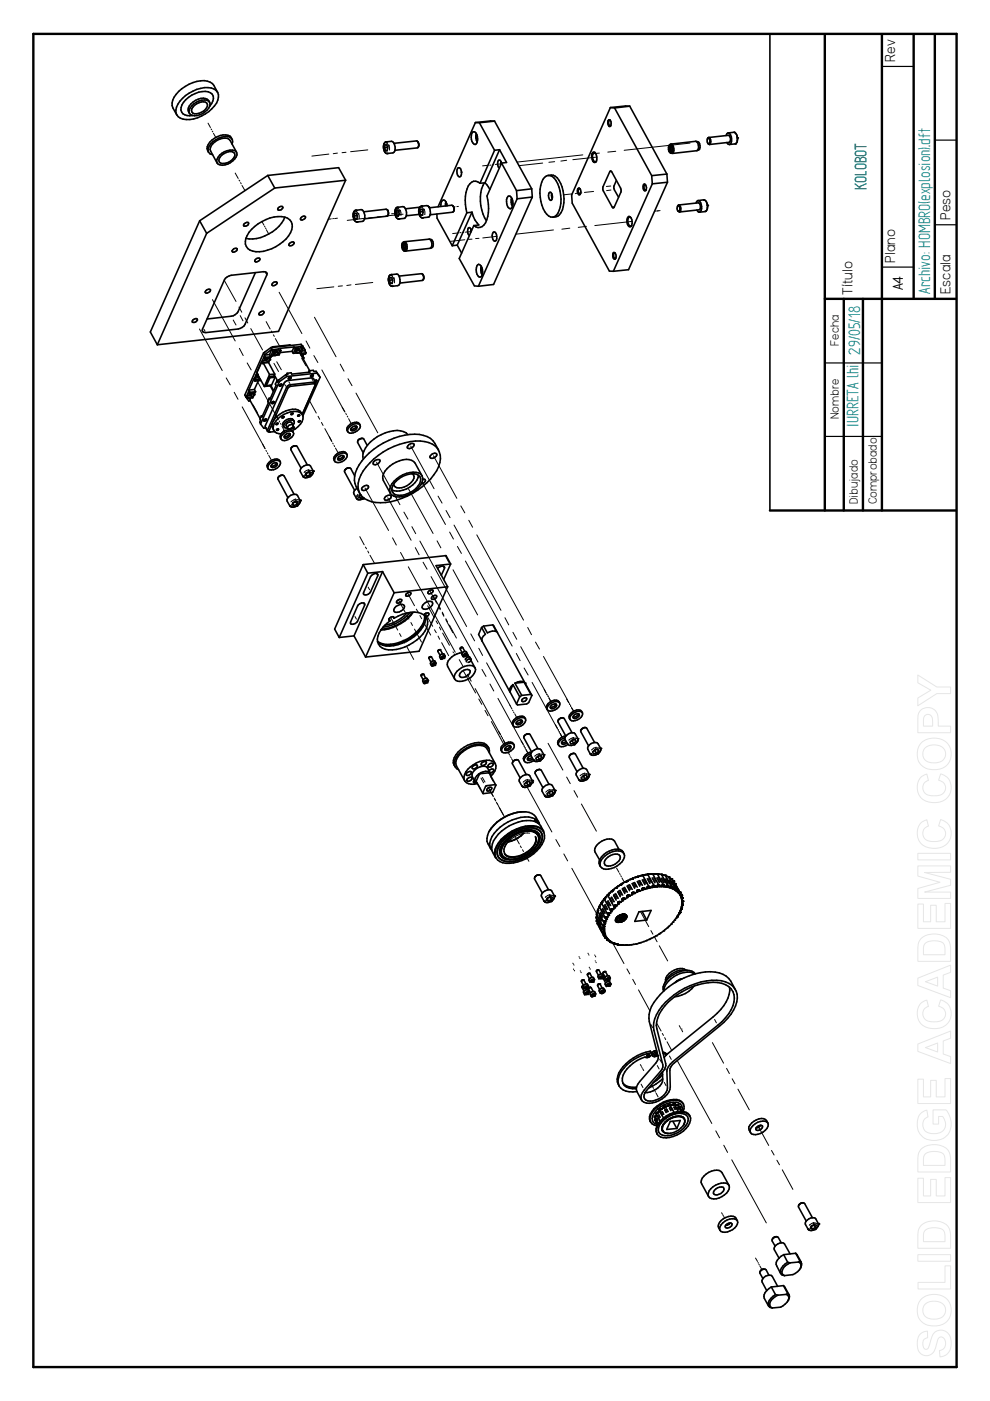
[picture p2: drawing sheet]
<svg xmlns="http://www.w3.org/2000/svg" width="210mm" height="297mm" viewBox="0 0 210 297" stroke-linecap="round" stroke-linejoin="round" font-family="sans-serif">
<defs><g id="words">
<g font-size="4" fill="#008080">
<text x="183.7" y="40.2" transform="rotate(-90 183.7 40.2)">KOLOBOT</text>
<text x="197.2" y="62.3" transform="rotate(-90 197.2 62.3)">Archivo: HOMBRO(explosion).dft</text>
<text x="182.4" y="75.2" transform="rotate(-90 182.4 75.2)">29/05/18</text>
<text x="182" y="90.5" transform="rotate(-90 182 90.5)">IURRETA lhi</text>
</g>
<g font-size="3.5">
<text x="189.8" y="13.1" transform="rotate(-90 189.8 13.1)">Rev</text>
<text x="201.5" y="46.6" transform="rotate(-90 201.5 46.6)">Peso</text>
<text x="189.8" y="55.7" transform="rotate(-90 189.8 55.7)">Plano</text>
<text x="180.8" y="62.5" transform="rotate(-90 180.8 62.5)">Título</text>
<text x="201.5" y="62.3" transform="rotate(-90 201.5 62.3)">Escala</text>
</g>
<text font-size="3.4" x="191.4" y="61.6" transform="rotate(-90 191.4 61.6)">A4</text>
<g font-size="2.9">
<text x="177.9" y="73.3" transform="rotate(-90 177.9 73.3)">Fecha</text>
<text x="177.9" y="88.9" transform="rotate(-90 177.9 88.9)">Nombre</text>
<text x="181.9" y="106.9" transform="rotate(-90 181.9 106.9)">Dibujado</text>
<text x="185.9" y="106.9" transform="rotate(-90 185.9 106.9)">Comprobado</text>
</g>
</g></defs>
<path d="M7.1 7.2h195.7v282.6h-195.7zM174.9 7.3v100.9M187 7.3v100.9M193.7 7.3v56.1M198.2 7.3v56.1M174.9 63.4h27.8M178.9 63.4v44.8M183 63.4v44.8M163.2 108.2h39.5" fill="none" stroke="#000" stroke-width=".51"/>
<path d="M187.1 14.1h6.6M198.2 29.7h4.5M187.1 56.6h6.6M198.2 47.7h4.5M174.9 77h12.1M174.9 92.5h12.1" fill="none" stroke="#000" stroke-width=".25"/>
<g fill="none" stroke="#000" stroke-width=".34">
<path d="M46.1 19.6a3.1 3.1 0 0 0-3.6-.9 6.8 6.8 0 0 0-5.2 4.6l.2 1M46.1 19.6a3.1 3.1 0 0 1-1.2 3.5 6.8 6.8 0 0 1-6.7 2l-.7-.8M46.1 19.6l-.8-1.5a3.3 3.3 0 0 0-3.6-.8 7.5 7.5 0 0 0-5.1 3.9 2.95 2.95 0 0 0 .9 3.1M163.2 7.3v100.9M41.2 22.3a2.18 2.18 0 0 1 2.6-.5 1.54 1.54 0 0 1-1.1 2 1.63 1.63 0 0 1-2-.1 1.24 1.24 0 0 1 .5-1.4zM44.2 32.2l.3 .4 .6 .2M44.5 21.7a2.17 2.17 0 0 0-2.8 0 3 3 0 0 0-1.7 2l.2 .3M44.5 21.7a1.65 1.65 0 0 1-1 2 2.5 2.5 0 0 1-3.3 .3M44.5 21.7a1.68 1.68 0 0 0-2.5-.7 2.96 2.96 0 0 0-2.1 2.3l.3 .7M44.5 22.6a2.26 2.26 0 0 0 .5-2.6 3.3 3.3 0 0 0-3.6-.2 4.4 4.4 0 0 0-3 3.5 1.92 1.92 0 0 0 2.5 1.2M46.6 32.9a3.1 3.1 0 0 1 3.4-.8 1.12 1.12 0 0 1-.2 1.6 3.2 3.2 0 0 1-3.5 1.1 1.01 1.01 0 0 1-.1-1.5zM47 32.9a2.18 2.18 0 0 1 2.6-.5 1.56 1.56 0 0 1-1.1 2 1.82 1.82 0 0 1-2-.1 1.32 1.32 0 0 1 .5-1.4z"/>
<path d="M49.2 29.5a1.81 1.81 0 0 0-2.5-.8 3.7 3.7 0 0 0-2.8 2.8l.3 .7M49.2 30.6a1.19 1.19 0 0 0-.2-1.4 1.19 1.19 0 0 0-1.3-.3 3.8 3.8 0 0 0-3.6 3l.1 .3M50.2 32.3l-1.4-2.6a2.13 2.13 0 0 0-2.7 0 2.01 2.01 0 0 0-1.4 2.3l1.3 2.5M56.8 37.2l15-1.7 1.5 2.7M56.8 37.2l1.5 2.7M56.8 37.2l-14.5 9.6M58.3 39.9l-14.5 9.6M73.3 38.2l-14.2 32.1-25.7 2.8M73.3 38.2l-15 1.7M81.3 31.4v-.6l.3-.6 1.4-.2a1.55 1.55 0 0 1 .3 2.4l-1.2 .1M81.3 31.5l.1 .3a.84 .84 0 0 0 .6 .7M81.5 31.3l.2-.6h.3l.2 .7-.1 .6h-.4"/>
<path d="M81.5 31.3l.2 .7M82.1 31.9l-.4 .1M82.2 31.2l-.7 .1M88.5 30l.1 .1M88.6 30.1l.2 .5-.1 .6M88.6 30.1l.1 .3a.74 .74 0 0 1-.2 1l-4.8 .5M88.6 30.1l-.3-.2-4.7 .5M97.1 35.6l.2-.1a1.26 1.26 0 0 1 .3 2h-.2a1.49 1.49 0 0 1-.3-1.9zM100.2 28l.2-.1a1.65 1.65 0 0 1 .7 2.4l-.3 .3a1.85 1.85 0 0 1-.6-2.6zM100.8 26l-7.9 17.8M100.8 26h.8M101 28.3a2.36 2.36 0 0 0 .2 1.8"/>
<path d="M101.1 28.7l.2 1M101.6 26l3.3 5.9M101.8 38.9a1.5 1.5 0 0 0-2.5 .5 8.2 8.2 0 0 0-.3 5.7M102.7 38.8a8.2 8.2 0 0 0 .4 8M102.8 38.8l1 1.4M102.8 38.8l-1 .1M104.9 31.9l-3.1 7M104.9 25.7l7.8 14.3M104.9 25.7l-4.1 .3M104.9 25.7l-3.3 .3M105.9 31.7l1.5 2.7-1.1 .2M105.9 31.7l-1 .2"/>
<path d="M105.9 31.7l-3.1 7.1M106.2 34.2l-.4-.3a1.17 1.17 0 0 0 .1 1.7M106.2 34.2l.1 .4M106.2 34.2v.7M106.3 34.6l-3 7a7.5 7.5 0 0 1-.7 6.1 1.46 1.46 0 0 1-2.1 .1M106.3 34.6l3.2 5.8M116.2 37.2a2.09 2.09 0 0 1 2 1.7 7.1 7.1 0 0 1-.2 6.7l-.8 .4M116.2 37.2a2.26 2.26 0 0 0-1.6 2.2 7.2 7.2 0 0 0 1.7 6.4l.9 .2M116.2 37.2a2.17 2.17 0 0 1 2.7 1.7 7.4 7.4 0 0 1 .1 6.2 1.65 1.65 0 0 1-1.8 .9M122.6 39.9h.2a.97 .97 0 0 1 .1 1.4 .92 .92 0 0 1-.3-1.4zM125.7 32.3l.2-.1a1.51 1.51 0 0 1 .4 2.2h-.2a1.51 1.51 0 0 1-.4-2.1zM126.2 32.5l-.2-.1a1.23 1.23 0 0 0 .3 1.9l.1-.1"/>
<path d="M129.1 25.4h.1a.98 .98 0 0 1 .1 1.4l-.3-.3a1.03 1.03 0 0 1 .1-1.1zM129.4 36.3l.3 .1 1.9 3.5 .1 .6-1.6 3.6-.3-.2-2-3.7v-.6zM129.4 22.8l-8.2 18.5 .1 1.8 7.9 14.4h.8M129.4 22.8l.9 .1M129.4 25.5h-.2l-.2 .3a.54 .54 0 0 0 .5 .8M130.3 22.9l7.9 14.3M130.7 38.3l-.6 1.3 .1 .4 .9 1.8M133.5 22.5h-.9l-3.2 .3M133.5 22.5l7.9 14.4M133.5 22.5l-3.2 .4M136.5 39.1l.2-.1a.94 .94 0 0 1 .1 1.5 .96 .96 0 0 1-.3-1.4zM136.9 39.2l-.2-.1a.79 .79 0 0 0 .2 1.2l.1-.1"/>
<path d="M138.2 37.2l.1 1.8M138.3 39l-8.3 18.5M141.4 36.9l.1 1.7M141.4 36.9l-3.2 .3M141.5 38.6l-8.2 18.6-3.3 .3M141.5 38.6l-3.2 .4M141.9 30.8l.2-.2a1.2 1.2 0 0 1 .3 1.9h-.2a1.29 1.29 0 0 1-.3-1.7zM142.1 30.9a.76 .76 0 0 1 .1 1.3 .75 .75 0 0 1-.1-1.3zM142.2 31l-.1 .4 .3 .7M142.3 30.6l-.3 .1M142.3 30.6a1.3 1.3 0 0 1 .3 1.9h-.4M142.3 30.6l5.2-.6a1.31 1.31 0 0 1 .2 2l-5.2 .5"/>
<path d="M142.3 31.1l-.1 .1a.66 .66 0 0 0 .2 .8M147.6 30a1.07 1.07 0 0 1 .8 .7 1.07 1.07 0 0 1-.2 1.1l-.4 .1M150 29.4l.2-.1a.76 .76 0 0 1 .1 1.2 .79 .79 0 0 1-.3-1.1zM150.1 30.4l.3 .2M150.2 29.2l-.2 .2M150.2 29.2a.87 .87 0 0 1 .2 1.4M150.2 29.2l4.2-.5 .3 .2a.94 .94 0 0 1-.1 1.3l-4.2 .4M153.9 28.7l.2-.3 .4-.2a1.76 1.76 0 0 1 .4 2.4h-.3M154.1 30.2l.5 .4M155.5 28.1l-1.1 .1M155.6 28.1a1.56 1.56 0 0 1 .4 2.4M155.9 30.5l-1.3 .1"/>
<path d="M42.3 46.8l-10.4 23.6 1.5 2.7M42.3 46.8l1.5 2.7M43.8 49.5l-10.4 23.6M47.8 59l1.2-.6 6.9-.8 .6 .2 .1 .2-4.7 10.8a2.04 2.04 0 0 1-1.4 1l-6.9 .7-.6-.2-.1-.2zM49.4 52.9a.72 .72 0 0 1 .9-.2 .72 .72 0 0 1-1.1 .6zM51.8 47.4a.65 .65 0 0 1 .9-.1 .72 .72 0 0 1-1.1 .6zM53.3 48.6a8.3 8.3 0 0 1 7.1-2.6 2.06 2.06 0 0 1 1.2 3.3 8.3 8.3 0 0 1-8 3.9 2.06 2.06 0 0 1-1.2-3.3zM54.1 57.8l-3.6 8.3a2.18 2.18 0 0 1-1.5 .9l-5.1 .6M54.1 55a.73 .73 0 0 1 1-.2 .7 .7 0 0 1-1.1 .6zM59 44.1a.65 .65 0 0 1 .9-.2 .67 .67 0 0 1-.3 .6 .67 .67 0 0 1-.7-.1zM60.4 46a8.1 8.1 0 0 1-8.3 4.5M61.4 51.6a.7 .7 0 0 1 1-.2 .74 .74 0 0 1-1.1 .6z"/>
<path d="M63.8 46.1a.65 .65 0 0 1 1-.1 .73 .73 0 0 1-1.1 .5zM74.9 45.9v-.6l.3-.6 1.4-.3a1.59 1.59 0 0 1 .3 2.5l-1.2 .2M74.9 46l.2 .6 .5 .5M75.1 45.8l.1-.6h.4l.2 .7-.2 .6-.3-.1M75.1 45.8l.2 .6M75.7 46.4h-.4M75.7 45.7l-.6 .1M77.1 44.9l4.8-.5a.85 .85 0 0 1 .4 1.1M82.1 44.5l.1 .1a.95 .95 0 0 1-.2 1.2l-4.7 .6M82.3 45.6v.1M82.6 59.4l.1-.6 .4 .1 .2 .6-.2 .6h-.3M82.6 59.4l.2 .7"/>
<path d="M83.2 59.3l-.6 .1M83.9 45l.3-.5 .3 .2 .2 .7-.3 .5-.3-.2M83.9 45l.2 .7M84 44.1l-.3 .6v.7a1.17 1.17 0 0 0 .8 1M84 44.1l1.4-.3a1.59 1.59 0 0 1 .3 2.5l-1.2 .1M84.5 45.6l-.4 .1M84.5 44.9l-.6 .1M84.6 58.5l4.8-.5a.93 .93 0 0 1 .3 1.4M85.3 51.5l.2-.1a1.05 1.05 0 0 1 .1 1.8l-.4-.8zM85.4 51.8l.2-.1a.75 .75 0 0 1 .1 1.2 .79 .79 0 0 1-.3-1.1zM85.7 53.2h.2a1.24 1.24 0 0 0-.2-1.9l5.3-.6a1.23 1.23 0 0 1 .2 2l-5.3 .5M85.7 51.7l-.1 .7 .2 .5"/>
<path d="M85.7 51.3l-.2 .1M85.8 51.8l-.2 .3 .3 .7M88.8 45.1l.1 .4M88.8 45v-.4l.2-.7 .3-.2 1.2-.1a1.69 1.69 0 0 1 .5 2.4l-1.4 .2M88.9 45.5l.2 .4 .4 .3M88.9 45.5l-2.8 .3M89 44.9l.2-.5h.3l.2 .6-.1 .6h-.4M89 44.9l.2 .7M89 43.9l-3 .4M89.6 58.1l.3 .6-.2 .6M89.6 45.5l-.4 .1M89.7 59.4l-4.9 .6"/>
<path d="M89.7 44.9h-.7M90.8 43.8l.3 .3 4.7-.6 .3 .3a.93 .93 0 0 1-.1 1.2l-4.8 .5M91 43.8l.1 .2M91.1 50.7a1.03 1.03 0 0 1 .8 .9 1.03 1.03 0 0 1-.6 1.1M92.6 45.4l.1 .9 3.2 5.8M94.5 42.8l-.1 .9M94.7 43.2v.4M94.8 43.6a1.1 1.1 0 0 0-.9-1.2 1.37 1.37 0 0 0-.4 1.4M96 43.6l.3 .6-.2 .7M96.9 52l-1 .1M96.9 52l1 1.7M99 45.1l-3.1 7"/>
<path d="M99.9 48.6l-.4-.4a1.17 1.17 0 0 0 0 1.7M99.9 48.6v.3M99.9 48.6v.6M100.1 45a5.1 5.1 0 0 0 1.4 2.7l-1 .1M100.1 45l-1.1 .1M100.1 45l-3.2 7M100.5 47.8l-3.1 7 3.2 5.8 .8 .1M101.3 56.2l.2-.2a1.85 1.85 0 0 1 .5 2.7h-.2a1.85 1.85 0 0 1-.5-2.5zM102 56.4a2.41 2.41 0 0 0 .2 1.9M102.2 56.8l.1 1M104.6 49.3l.1-.1a1.26 1.26 0 0 1 .4 1.9h-.2a1.49 1.49 0 0 1-.3-1.8zM107.7 41.6h.2a1.65 1.65 0 0 1 .7 2.3l-.4 .4a1.89 1.89 0 0 1-.5-2.7z"/>
<path d="M108.5 41.9a2.42 2.42 0 0 0 .2 1.9M108.6 42.4l.2 .9M109.5 40.4l.1 1.8M109.6 42.2l-8.2 18.5M112.7 40l.2 1.8M112.7 40l-3.2 .4M112.9 41.8l-8.3 18.5-3.2 .4M112.9 41.8l-3.3 .4M116.5 40.8h.1a1.12 1.12 0 0 1 .2 1.7 1.23 1.23 0 0 1-.3-1.7zM117 41l.1 1.2M123 40h-.2a.79 .79 0 0 0 .1 1.2l.2-.1M130.1 53.5h.2a.94 .94 0 0 1 0 1.5 1.02 1.02 0 0 1-.2-1.5z"/>
<path d="M130.4 53.7l-.1-.1a.78 .78 0 0 0 .1 1.2h.2M133.2 46l.2-.1a1.39 1.39 0 0 1 .2 2.2 1.35 1.35 0 0 1-.4-2.1zM133.7 46.1l-.2-.1a1.19 1.19 0 0 0 .2 2l.2-.2M143.6 43.7l.2-.2a.87 .87 0 0 1 .3 1.4M143.7 43.7l.1-.1a.78 .78 0 0 1 .1 1.2 .71 .71 0 0 1-.2-1.1zM143.8 44.7l.3 .2M143.9 43.5l4.4-.4a1.09 1.09 0 0 1 .1 1.3l-4.3 .5M147.6 43l.3-.5a1.3 1.3 0 0 1 .9 1.7l-.1 .4-.4 .4M147.7 44.5l.6 .5M149.2 42.4a1.53 1.53 0 0 1 .6 2.2l-.3 .2M149.2 42.4l-1.2 .1M149.5 44.9l-1.2 .1"/>
<path d="M40.9 67.8a.65 .65 0 0 1 .9-.1 .7 .7 0 0 1-1 .6zM43.6 61.6a.78 .78 0 0 1 1-.2 .74 .74 0 0 1-1.1 .6zM54.4 79l.3 .4M54.5 79.7l-.1 .2 .5-.1M54.5 79h-.1M54.5 79l.2 .4M54.5 79.7l-.2-.3-.3 .8M54.5 79.7h.3M54.7 79.4l-.2 .3M54.7 79.4h.1M54.7 79.4l1.3 2.5M54.9 80v.1"/>
<path d="M55 66.3a.65 .65 0 0 1 1-.2 .7 .7 0 0 1-1.1 .6zM55.5 76.7l-1 2.3M55.6 76.5l.2 .3M55.7 77.1l-.2-.4-1.1 2.3M55.8 76.8l-.1 .3M55.8 77l-.1 .1M55.8 77l1.4 2.4M55.9 74.8l-4 9 .2 .3M55.9 74.8l.2 .4M56 75.3l.3 .5M56.1 75.2l-.1 .1M56.2 76l-.2-.4-.4 .9"/>
<path d="M56.2 76l.9-.1 .1 .4M56.3 75.8l-.1 .2M56.3 74.5l-.1 .1M56.5 76.4l-.9 .1M56.5 76.4l.2 .3M56.7 75.9l-.5 .3-.1-.2M56.7 76.7l.5-.4-.3 .6M56.7 76.7l-.9 .1M56.9 76.9l1.4 2.4M56.9 76.9l-1.1 .1M57.1 79.8l-.8 1.7 .2 .3M57.1 79.8l.1 .3"/>
<path d="M57.2 75.2l-1.2 .1M57.2 79.4l-1.2 2.5M57.2 75.2l.2 .4M57.2 76.3l-.2-.4-.5 .5M57.4 75.6l-1.1 .2M57.4 73.7l-1.5 1.1M57.4 73.7l.2 .4M57.6 74.1l-1.5 1.1M57.6 74.1l-.4 1.1M57.6 74.1l.3 .4M57.8 60.1a.7 .7 0 0 1 1-.2 .75 .75 0 0 1-1.1 .5zM57.9 74.5l-.5 1.1"/>
<path d="M57.9 74.5h.3M58 75h.1M58.1 79.7l-1 .1M58.1 79.7l.1 .3M58.1 75l.2 .4M58.2 74.4l.4-.1v.2l-.5 .2M58.2 80l.1-.3 .5 1M58.2 74.5l-.3 .7 .4 .2M58.2 80l-1 .1M58.3 79.3l-1.1 .1M58.3 79.3l-.2 .4M58.3 75.4h-.3a.95 .95 0 0 0-.8 .9"/>
<path d="M58.4 79.9l-.9 2M58.8 74.7l-.7 .3M58.8 74.7l.1 .4M59.1 74l-1.1 .1 .2 .4M59.1 74l-.3 .7M59.1 74l.2 .4M59.3 74.4l-.4 .7M59.6 74.3l-.4 1h-.9l.6-.2M59.6 74.3l-.3 .1M60.6 79.4l.2 .4M60.6 79.4l-1.5 1.2M60.8 79.8l-1.6 1.1"/>
<path d="M60.9 79.2l-.2 .2M60.9 79.2l.1 .2h-.4M61.6 80l-.1 .3-.3-.1M61.6 73.2l-.2-.1-3.7 .5M61.9 74.5l-2.5 .2M61.9 74.5l.3 .4M62.4 73.6l-3 .3 .2 .4M62.4 73.6l-.5 .9M62.4 73.6l.2 .4M62.6 74l-.4 .9M62.7 74.5h.1M62.8 74.5l.2 .3"/>
<path d="M62.9 73.9l.2-.1 .2 .1-.3 .3h-.2M62.9 73.9l-.3 .8 .4 .1-.8 .1M62.9 73.9l-.3 .1M63 74.8l.6 .1 2.1 3.7M63.5 74.2l-.7 .3M63.5 74.2l.2 .3M63.7 74.5l-.7 .3M63.8 73.5l-1.1 .1 .2 .3M63.8 73.5l-.3 .7M63.8 73.5l.2 .4M63.8 73l.9 1.2M63.8 73l-6.4 .7"/>
<path d="M63.8 73l.3 .4M64 73.9l-.3 .6M64.1 73.4l.6 .8M64.1 73.4l.2 .4M64.1 75.1l-.2 .2M64.2 75.9h.2M64.2 75.5l-.2 .1M64.2 75.5l.2 .4M64.3 73.8l-.3 .1M64.3 73.8l-.5 1.1 1.1-.1M64.4 75.1l-.2 .4M64.4 75.9l-.1 .2"/>
<path d="M64.6 74.4h-.6M64.6 74.4l.3 .4M64.7 74.2l-.1 .2M64.9 74.8l-.1 .2-1 .2M65.6 78.6l.1 .3-3.9 .4-.1-.3-.8 .2M65.6 78.6l.8-.1 .2 .3 .4-.1M65.6 78.6l-.2 .3M65.9 79.6l.5-.1v.2l-.3 .2-.3-.2zM66.3 79.4l-.1 .3h-.3M67 78.7l.9 1.3M67 78.7l.2 .4M67.2 79.1l.7 .9"/>
<path d="M67.2 79.1l-6.4 .7M67.9 80l-3.7 8.2M83.1 60.7a1.03 1.03 0 0 1-.7-1.1l-.1-.2a.97 .97 0 0 1 .6-1.2l1.2-.1a1.03 1.03 0 0 1 .7 1.2 1.03 1.03 0 0 1-.5 1.3l-1.1 .1M83.1 60l-.3 .1M52.1 84.1l.6 .9h.4M52.1 84.1l.3 .4M52.3 83.9l.2 .3M52.5 84.2l-.1 .3M52.7 82.7l.3 .5M52.9 83.4l-.2-.4-.4 .9M52.9 83.4l.9-.1 .1 .4-.2-.4-.5 .5M53 83.2l-.1 .2"/>
<path d="M53.1 84.4l-.1 .5 2.2 3.9M53.2 83.8l-.9 .1M53.2 83.8l.2 .3M53.4 83.3l-.5 .3h-.1l.1-.2M53.4 84.1l-.9 .1M53.9 83.7l-.5 .4M53.9 82.6l-1.2 .1M53.9 82.6l.3 .4M54 80.2l.1 .3M54.1 80.8l-.3-.5-1.1 2.4M54.1 80.5v.3M54.2 83l-.6 1.4-1.2 .1"/>
<path d="M54.2 83l-1.2 .2M54.8 80.7l-.9 1.9M54.9 80.1l-.9 .1M54.9 80.1l.2 .4M55.1 80.5h-1M55.2 80.3l-.1 .2M55.2 89.9l.7 .9h.4M55.3 80.6l-1.2 .2M55.4 88.2l-.3 .6 .1 .3-.1 .4 .1 .4M55.7 88.1l-.3 .1M56 89l.5-.1-.4 .4h-.1zM56.3 88.8l.1 .2-.1 .1-.2 .1-.1-.1"/>
<path d="M56.5 81.8l.9-.1v.2M57.1 84.4l-.3 .7 .1 .3-1.4 3-.1-.2M57.1 84.4h.2M57.2 81.7v.1l-1.2 .1M57.2 98.2a1.6 1.6 0 0 1 2.2-.3 1.79 1.79 0 0 1-2.5 1.6 .98 .98 0 0 1 .3-1.3zM57.2 80.1l-.7 1.7M57.4 81.9l.6 1.1M57.5 81.9l.5 1M57.5 81.9h-.1M57.6 85.3l.5-.1-.3 .4-.3-.1zM57.7 98.4a.78 .78 0 0 1 1.1-.1 .81 .81 0 0 1-.5 .7 .81 .81 0 0 1-.9-.1zM57.7 89.7l-.6 1.6 .1 .3"/>
<path d="M58 85.1v.2l-.1 .1-.3 .1v-.2M58 91.3a1.58 1.58 0 0 0 1.6 .7M58.5 89.9l.5-.2-.2 .3h-.3zM58.6 98.2a.92 .92 0 0 1-1.2 .6M58.7 80.8l-.3 .6 .1 .3-1.3 3-.1-.3M58.8 91l.2-.1 .1 .2-.5 .1zM59 80.7l-.3 .1M59.1 80.6l-.3 .4-.1-.2M59.1 80.6l.1 .3M59.2 80.9l-4 9M59.3 81.6l.5-.1v.2l-.4 .2h-.1zM59.4 97.9a1.24 1.24 0 0 0-2-.2 1.14 1.14 0 0 0-.6 1.6"/>
<path d="M59.6 81.4l.1 .2-.3 .2-.2-.2M59.7 92.3l.3-.3a1.55 1.55 0 0 1 2.2-.3 1.71 1.71 0 0 1-1.9 1.7h-.4l-.3-.4zM60.2 90.5a1.52 1.52 0 0 1 2.1-1.3l.1 .6-.3 .3-.3-.5a.77 .77 0 0 0-1.1 .6l.3 .6M60.2 90.5l.2 .2 .6 .1M60.3 92.4a.97 .97 0 0 1 1.3-.4 .93 .93 0 0 1-1.3 .8zM60.5 91.3l-.5 .3M61.2 80.1l.5-.1a.4 .4 0 0 1-.5 .4zM61.3 90.2a.57 .57 0 0 1 .9 0 .84 .84 0 0 1-1.2 .6zM61.4 91.9l-.1 .2a1.06 1.06 0 0 1-1.1 .5M61.7 87.7l.4-.1-.1 .3h-.3zM61.8 94.9l-.1 .5 2.1 3.9M61.8 94.9l-.1 .1"/>
<path d="M62 90.7l.4-.1-.2 .2-.1 .1zM62.2 91.7a1.24 1.24 0 0 0-2.1-.2 1.09 1.09 0 0 0-.5 1.6M62.3 94.6l.5-.1 .2 .1 2.2 3.9M62.3 94.6l-.5 .3M62.4 89.3a1.16 1.16 0 0 0-2 0 .74 .74 0 0 0-.2 1.2M63.1 88.1l.4-.1-.3 .3zM63.2 89.4l.5-.2-.4 .3zM64.1 87.8l2.7-6.1v-.3l-5.2 .5-.4 .2-3.2 7.2M64.1 87.9a2.06 2.06 0 0 0-2.8-1 4.4 4.4 0 0 0-3.6 3.5l.3 .9M64.1 88a2.62 2.62 0 0 1-1.4 2.9l-.7 .4M64.1 88a2.56 2.56 0 0 0-3.2-.4 4.1 4.1 0 0 0-3 3.2l.1 .5M66.7 80.7h.5l-.3 .4"/>
<path d="M67 81.2l-.5-.2-4.9 .6-.7 .3-4.2 9.5 .3 .2 1.3-.1M67 81.2l-2.9 6.7M67 81.2l-.5-.9-.5-.2-4.9 .6-.6 .3-4.2 9.2-.1 .3 .5 .9M67 80.6l.1 .2-.3 .1M71.4 96.7a1.6 1.6 0 0 1 2.2-.4 1.79 1.79 0 0 1-2.6 1.6 .98 .98 0 0 1 .4-1.2zM71.8 96.8a.78 .78 0 0 1 1.1-.1 .81 .81 0 0 1-.4 .8 .81 .81 0 0 1-.9-.2zM72.8 96.6a.98 .98 0 0 1-1.2 .7M73.6 96.3a1.24 1.24 0 0 0-2.1-.1 1.14 1.14 0 0 0-.5 1.6M74 99.2l.4 .1 .8 1.6M74 99.2l-.3 .1a.75 .75 0 0 0-.6 .8l2.1 3.9M74 99.2l-.6 .2-.3 .3M74 99.2h.1"/>
<path d="M74.2 90.5a1.55 1.55 0 0 1 2.1-.4 1.71 1.71 0 0 1-1.8 1.8l-.4-.1a.6 .6 0 0 1-.2-1zM74.4 90.8a.97 .97 0 0 1 1.3-.3 .84 .84 0 0 1-.5 .7 .84 .84 0 0 1-.9-.1zM75.6 90.4a.99 .99 0 0 1-1.2 .6M75.9 93.4l-.1 .4 1.2 2.2M75.9 93.4v.1M76.1 93.2l-.2 .2M76.3 90.1a1.24 1.24 0 0 0-2-.2 1.09 1.09 0 0 0-.6 1.7M76.7 93l.4 .1 .8 1.3M76.7 93l-.6 .2M78.4 98.2a15 15 0 0 1 10.7-4.7 4 4 0 0 1 4.2 3 6.5 6.5 0 0 1-2 5 15.1 15.1 0 0 1-11.6 5 3.8 3.8 0 0 1-3.8-3.3 7.2 7.2 0 0 1 2.5-5zM79.2 97.9a1.05 1.05 0 0 1 1.4-.3 .95 .95 0 0 1-1.5 .8zM86.5 92.1a3.8 3.8 0 0 0-3.9-.6 7.9 7.9 0 0 0-5.6 4.7v1.2"/>
<path d="M86.7 94.3a.83 .83 0 0 1 1.1-.1 .95 .95 0 0 1-1.4 .7zM91.5 96.3a.63 .63 0 0 1 1.1 .2 1.01 1.01 0 0 1-1.4 .5l-.1-.2zM93 95.5a4.7 4.7 0 0 0-5.1-3.4 14.9 14.9 0 0 0-12.2 7.3 4.6 4.6 0 0 0 .6 5.2M59 101.2l-.1 .4 2.1 3.9M59 101.2v.1M59.2 101l-.2 .2M59.8 100.7l.4 .2 2.2 3.9M59.8 100.7l-.6 .3M59.8 100.7h.1M61.5 107.2v.1M62.1 106.7l.3 .5M62.7 106.4l-.6 .3"/>
<path d="M62.7 106.4l.3 .5M62.7 106.2v.2M62.8 106.2l-.7 .3-.2 .5 .5 .2M62.8 106.2l.4 .2-.2 .5M62.9 107.3a1.19 1.19 0 0 1-1.4 0M63 106.9l-.6 .3M63.6 106l-.5-.9a1.45 1.45 0 0 0-2.2 1.1l.5 1M63.7 106.2l-.2 .6-.6 .5M64.2 101l-.5-1a1.46 1.46 0 0 1 2.1-1.2l.6 1.3a1.57 1.57 0 0 1-1.4 1.2h-.3l-.4-.3M64.9 100.4l.2 .6M65.5 100v.1M65.5 100.1l-.7 .3"/>
<path d="M65.5 100.1l.3 .6M65.8 100.7l.2-.5-.4-.2-.7 .3-.2 .5 .4 .2M65.8 100.7l-.7 .3M75.7 103.5a1.06 1.06 0 0 0-.7 1.2l.6 1M76.2 105.1l.3 .6M76.5 104.9l-.4 .5 .4 .3M76.5 104.9l-.3 .2M76.8 103.4a.74 .74 0 0 1 .6-.5 .74 .74 0 0 1 .7 .4 1.01 1.01 0 0 1-1.4 .5zM76.9 105.4l-.4 .3M77 105.7l-.6 .2-.8-.1M77 119.7l-6 13.7 .9 1.8M77 119.7l1 1.8"/>
<path d="M77.2 105.6l-.2 .1M81.6 105.4a1.03 1.03 0 0 1 1.3-.3 .93 .93 0 0 1-1.4 .8zM84 102a4.9 4.9 0 0 1 4.4-1.4 1.43 1.43 0 0 1 .2 2.4 5 5 0 0 1-4.7 1.9 1.23 1.23 0 0 1-.6-1.9zM87.5 100.4a1.11 1.11 0 0 1-.3 1.9 3.2 3.2 0 0 1-3.4 .9l-.3-.6M88.7 100.7a4 4 0 0 1-3.2 3.2 2.91 2.91 0 0 1-2.4-.1M89.5 100.9a2.79 2.79 0 0 0-3.3-.5 5.4 5.4 0 0 0-3.6 3.3l.2 .9M89.5 100.9a2.74 2.74 0 0 1-1.4 3.1 5.3 5.3 0 0 1-4.6 1.2l-.7-.6M89.5 100.9l-1.5-2.7a2.71 2.71 0 0 0-3.3-.5 5.5 5.5 0 0 0-3.5 3.3l.1 .9 1.5 2.7M89.7 101.6l.4 .1a.77 .77 0 0 1-.8 .9M95.5 119.6l-.9-1.8-17.6 1.9M95.5 119.6l-1.4 3.3M95.5 119.6l-3 .3 2.4 4.5"/>
<path d="M75.1 134.8l-3.2 .4M75.1 134.8l2.4 4.5M76 128.2a.89 .89 0 0 1 1.3-.1l-1.5 3.6a.97 .97 0 0 1-1.5 .4zM78 121.5l-6.1 13.7M78.8 122a.93 .93 0 0 1 1.3-.2l-1.5 3.7a.97 .97 0 0 1-1.6 .4zM81.1 121.2l-3.1 .3M81.1 121.2l2.5 4.5M81.1 121.2l-6 13.6M82.5 131.2l.2 .4M83.4 130.8l.1 .3M83.4 130.8l-.8 .2-.2 .4 .3 .2M83.6 125.7l-6.1 13.6"/>
<path d="M83.7 128.9l.3-.3a1.41 1.41 0 0 1 1.7-.2 1.57 1.57 0 0 1-2.1 1.3l-.1-.3zM84.2 127.4a.78 .78 0 0 1 1-.2 .74 .74 0 0 1-1.1 .6zM86.1 125.9a.7 .7 0 0 1 1-.2 .74 .74 0 0 1-1.1 .6zM86.3 130a8.6 8.6 0 0 1-4.7 2.6M86.9 129.9a9 9 0 0 1-5.7 3.1M87.4 129.8a9.1 9.1 0 0 1-6.5 3.6M87.6 129.8a9.5 9.5 0 0 1-6.9 3.8M89.7 128.2a1.35 1.35 0 0 1 2-.4 1.47 1.47 0 0 1-2.1 1.2l-.1-.2zM90 130.2a4.2 4.2 0 0 1-1.9 4 8.5 8.5 0 0 1-6.9 2.3l-1.1-.5M90 130.2l.3 .6M90.1 130.4a3.9 3.9 0 0 1-1.5 3.9 9.2 9.2 0 0 1-6.8 2.6l-1.3-.4-.4-.4M90.1 131.9a9.4 9.4 0 0 1-8.9 4.9"/>
<path d="M90.3 130.8a.64 .64 0 0 0 .6-.7 .71 .71 0 0 0-1 .3 5 5 0 0 0-4.6-.2l-1.8 .9M90.3 130.8a3.1 3.1 0 0 1-.6 3.6 8.9 8.9 0 0 1-8 3.3 2.23 2.23 0 0 1-1.3-3.5 7.1 7.1 0 0 1 2.3-2.6M90.8 125.4a.78 .78 0 0 1 1-.2 .71 .71 0 0 1-1.1 .6zM91.1 139.3l-.2 .3 .5 .8M91.3 139.2l.2 .1 .4 .8M91.3 139.2l-.2 .1M91.4 139.2l-.3 .1M91.6 126.5a.7 .7 0 0 1 1-.1 .74 .74 0 0 1-1.1 .5zM92.8 120.6l.2-.3a.92 .92 0 0 1 1.3 0l-.7 1.7M92.9 138l-.1 .1 .5 .8M93.2 137.7l-.3 .3M93.3 137.7l.6 .9"/>
<path d="M93.3 137.7l-.4 .3M93.3 138.9a.72 .72 0 0 1 .9-.2l.2 .4a.66 .66 0 0 0-1 .6l-.2-.4zM93.4 139.7l.4 .1M93.8 139.4l.2-.1zM93.9 139.4l.1 .2M94.1 139.3l.1 .1M94.2 139.4l-.1-.1-.4 .2v.1h.3M94.2 139.4l-.2 .2M94.9 124.4l-6 13.7-11.4 1.2M94.9 124.4l-11.3 1.3M97.7 137.3h.4l.5 .8M97.7 137.3l-.1 .3 .4 .8"/>
<path d="M98 137.2l-.3 .1M98 138.4a.66 .66 0 0 1 .9-.2l.2 .4-.3-.1a.71 .71 0 0 0-.7 .6M98 138.4l-.1 .4 .2 .3M98 138.4a3.3 3.3 0 0 0-3.2 2.5l1.6 3.1M98.1 139.1l.4 .2M98.5 138.9l.2-.1zM98.6 138.9l.1 .2M98.8 138.8l.1 .1M98.9 138.9l-.3-.1-.2 .2 .3 .1M98.9 138.9l-.2 .2M99.1 138.8l.2 .5M99.1 138.8l.3 .5"/>
<path d="M99.9 139.8l-.2-.4a.66 .66 0 0 0-1 .5M102.1 133l.8 1.5a1.23 1.23 0 0 0-.7 1.5M102.1 133l-.6 1.5 .7 1.5M102.2 136l5.9 10.6M102.5 132.7l-.4 .3M104.5 132.5l1 1.6M104.5 132.5l.8 1.4a2.09 2.09 0 0 0-2 .3l-.8-1.5M104.5 132.5l-2 .2M105.5 134.2l7.3 13.2M89.5 143l-.2 .3 .4 .8M89.5 143h.3l.5 .8M89.5 143l-.2 .1"/>
<path d="M89.7 142.9l-.2 .1M89.7 144.1a.56 .56 0 0 1 .9-.2l.2 .4a.68 .68 0 0 0-1 .6l-.2-.5zM89.8 144.9h.4M90.2 144.6l.2-.1zM90.3 144.5l.3-.1v.2l-.4 .2zM90.3 144.6l.1 .2M91.4 140.4a.66 .66 0 0 1 .8-.2l.3 .4a.62 .62 0 0 0-1 .5l-.2-.4zM91.5 141.1l.3 .2M91.8 140.9l.2-.1zM91.9 140.7h.3l-.1 .4h-.3zM91.9 140.9l.2 .2M97.9 142.4a1.41 1.41 0 0 1 1.8-.2 1.52 1.52 0 0 1-2.2 1.3 .79 .79 0 0 1 .4-1.1z"/>
<path d="M98.9 140.3a.66 .66 0 0 1 1-.5 .73 .73 0 0 1-.7 .7M99.9 140l.8 1.6M100.7 141.6a1.78 1.78 0 0 1-.9 2.1 3.1 3.1 0 0 1-3.2 .6l-.2-.3M100.7 141.6a2.22 2.22 0 0 0-2.8 0 2.26 2.26 0 0 0-1.5 2.4M103.6 158.6l.2 1M103.6 158.6a2.91 2.91 0 0 0-3.3-.6 5.5 5.5 0 0 0-4 3.7 1.45 1.45 0 0 0 .9 1.5M103.6 158.6a2.28 2.28 0 0 0-2.9-1.1 5.8 5.8 0 0 0-4.6 3.7v.5l.4 .8M106.8 158.2a1.66 1.66 0 0 1 2.2-.3 1.66 1.66 0 0 1-1.9 1.7l-.6-.1a.86 .86 0 0 1 .3-1.3zM107.3 158.4a.73 .73 0 0 1 1-.1 .93 .93 0 0 1-1.2 .8v-.4zM108.1 146.7l1.4 2.6M108.2 158.1a1.06 1.06 0 0 1-1.2 .7M108.8 145.2a1.33 1.33 0 0 0-.7 1.5"/>
<path d="M108.8 145.2l1.4 2.5M108.8 145.2l-.7 1.5M109 157.9a1.27 1.27 0 0 0-2.1-.1 1.03 1.03 0 0 0-.5 1.5M109.2 144.9l1.4 2.5M109.2 152.8a1.6 1.6 0 0 1 2.2-.4 1.76 1.76 0 0 1-2.5 1.6 .82 .82 0 0 1 .3-1.2zM109.7 152.9a.73 .73 0 0 1 1-.1 .77 .77 0 0 1-.4 .8 .77 .77 0 0 1-.9-.2zM110.2 147.7l-.7 1.6M110.6 152.7a.99 .99 0 0 1-1.2 .6M110.6 147.4l-.4 .3M110.7 148.2a.65 .65 0 0 1 1-.1 .67 .67 0 0 1-.4 .6 .67 .67 0 0 1-.7-.1zM111.1 144.6a1.94 1.94 0 0 0-1.9 .3M111.1 144.6l1.5 2.6"/>
<path d="M111.1 144.6l-1.9 .3M111.2 156l-.1 .5 1.6 3M111.2 156l-.1 .1M111.4 152.4a1.24 1.24 0 0 0-2.1-.1 1.14 1.14 0 0 0-.5 1.6M111.7 155.6h.5l.2 .1 1.6 3M111.7 155.6l-.5 .4M112.1 155.6h-.4M112.6 159.8a1.46 1.46 0 0 0-1.3 1.7 1.52 1.52 0 0 0 1.9-.3l.3 .2 .9-.1M112.6 147.2l.2 .2M112.6 147.2l-2 .2M112.7 159.4a2.27 2.27 0 0 0-1.7 1.4l.2 .6M112.8 147.4l-.7 1.6-.4 .3-2 .2-.2-.2"/>
<path d="M115.3 160l-.6-1a1.46 1.46 0 0 0-2.1 1.2l.5 1M116.2 149.2a1.63 1.63 0 0 1 2.3-.5 1.19 1.19 0 0 1-.9 1.8 1.07 1.07 0 0 1-1.1 .3 1.07 1.07 0 0 1-.7-.9zM116.9 149.5a.85 .85 0 0 1 1.1-.1 .8 .8 0 0 1-.5 .7 .8 .8 0 0 1-.8-.1zM117.9 149.3a.98 .98 0 0 1-1.2 .6M118.7 149a1.79 1.79 0 0 0-2.7 1.3M119.2 152.2l.4 .1 1.7 3.1M119.2 152.2l-.3 .1a.75 .75 0 0 0-.6 .8l1.7 3M119.2 152.2l-.6 .2-.2 .3M119.2 152.2h.1M119.8 156.8a.76 .76 0 0 0-.7 .8 .75 .75 0 0 0 1.1-.1M119.8 156.4a1.45 1.45 0 0 0-1.3 1.7 1.41 1.41 0 0 0 1.9-.2M119.9 156a1.76 1.76 0 0 0-1.6 1.7l.1 .3"/>
<path d="M120 157.2l-.3 .2-.7 .1M121.1 157.1h.2M121.3 159.8h.5l.2 .1 1.7 3M121.3 159.8l-.5 .4M121.3 151.4a1.64 1.64 0 0 1 2.2-.3 1.8 1.8 0 0 1-2.6 1.5 .86 .86 0 0 1 .4-1.2zM121.3 157.1l.3 .5M121.5 156.9l-.2 .2M121.7 157.9l-1 .1M121.7 159.7l-.4 .1M121.8 151.6a.65 .65 0 0 1 1.1 .1 .82 .82 0 0 1-1.4 .4zM121.9 156.8l.2 .4M122.1 157.2l-.1-.4-.7 .1-.4 .4 .1 .4 .6-.1"/>
<path d="M122.1 157.2l-.5 .4M122.5 156.6l-.5-1a1.42 1.42 0 0 0-2.2 1.2l.8 1.2M122.5 156.6l.1 .1a1.3 1.3 0 0 1-.9 1.2M122.7 151.3a1.06 1.06 0 0 1-1.2 .7M123.5 151.1a1.28 1.28 0 0 0-2.1-.2 1.06 1.06 0 0 0-.5 1.6M124.1 154.3h-.4l-.5 .5M125.9 159.2h.3M126.1 157.4l-1.7-3a.84 .84 0 0 0-1.3 .7l1.7 3M126.2 159.2l.2 .5M126.3 158.9l-.1 .3M126.7 158.9l.2 .3M126.9 159.2l-.2-.3-.5 .1-.6 .4 .2 .4 .6-.1"/>
<path d="M126.9 159.2l-.5 .5M127.3 158.7l-.5-1a1.4 1.4 0 0 0-2.2 1.2l.5 .9M127.3 158.7a1.42 1.42 0 0 1-2.1 1.2M99 163.9a.7 .7 0 0 1 .9-.2 .74 .74 0 0 1-1.1 .6zM99.1 165.1a.7 .7 0 0 1 1-.2 .74 .74 0 0 1-1.1 .6zM100.2 162.5a.7 .7 0 0 1 1-.2 .74 .74 0 0 1-1.1 .6zM100.6 165.4l-.2 .4 .1 .2 .5-.1M102.2 161.7a.7 .7 0 0 1 .9-.1 .74 .74 0 0 1-1.1 .6zM103.1 166.6l2-.2-.7 1.6-2 .2zM103.3 167.2a.65 .65 0 0 1 1-.2 .68 .68 0 0 1-1.1 .6zM103.6 162.1a.78 .78 0 0 1 1-.2 .71 .71 0 0 1-1.1 .6zM103.7 163.4a.58 .58 0 0 1 1 0l-.2 .2-.5 .3"/>
<path d="M104 163.9v.6M104 163.9a1.97 1.97 0 0 0-2.9 .6 .86 .86 0 0 0 .1 1.5M104 163.9l-.6-1.1a2.02 2.02 0 0 0-3 .7l-.2 .4-.1 .7 .6 1.1M104.8 174.9l-1 1.3M105 162a2.36 2.36 0 0 1-.9 2.6M105 162a2.23 2.23 0 0 0-2.6-.7 5.1 5.1 0 0 0-4 3.4 1.61 1.61 0 0 0 2.1 1.6l.7-.2M105 162l-1.7-3.2a2.74 2.74 0 0 0-3.2-.5l-.7 .3a4.2 4.2 0 0 0-2.8 3.4l1.9 3.5M105.1 166.4l-1.4-2.5-2 .2-.7 1.6 1.4 2.5M105.7 176.9a8.9 8.9 0 0 1 7.5-2.8 3 3 0 0 1 2.1 2.2 3.6 3.6 0 0 0-3.9-1.1 8.9 8.9 0 0 0-6.4 4.8l-.1 .7 .2 1.2a3.2 3.2 0 0 1 0-4.3zM106.3 178.2a8.1 8.1 0 0 1 7.8-2.8 2.06 2.06 0 0 1 1.1 3 8.5 8.5 0 0 1-8.6 4.5 2.17 2.17 0 0 1-1.3-3.4zM106.5 178.3a8 8 0 0 1 6.9-2.7 1.99 1.99 0 0 1 1.2 3.3 7.7 7.7 0 0 1-7.9 3.6 1.92 1.92 0 0 1-1-2.9zM106.8 178a8.2 8.2 0 0 1 6.3-2.5 1.99 1.99 0 0 1 1.6 3.1 7.9 7.9 0 0 1-7.7 4 1.98 1.98 0 0 1-1.2-3.3z"/>
<path d="M107.4 178a6.6 6.6 0 0 1 5.9-1.9 1.74 1.74 0 0 1 .9 2.7 7.1 7.1 0 0 1-6.8 3.4 1.84 1.84 0 0 1-1.5-1.2 1.84 1.84 0 0 1 .4-1.9zM108.8 161.5a.88 .88 0 0 1 1.1-.3l1.7 3M108.8 161.5l-.2 .4 1.7 3M108.8 161.5l-.1 .1M109.6 161.1h-.4l-.4 .4M109.9 177.6l-1.5 .7-.7 .2 .7-.2M109.9 177.6l1.1-1zM109.9 177.6l-.8 .4M110.6 172.1a9.7 9.7 0 0 0-5.3 2.3M111.5 166h.2M111.7 166l.3 .5M111.8 165.7l-.1 .3"/>
<path d="M112.1 166.7l-.7 .3-.6-.2M112.2 165.7l.2 .4M112.4 166.1l-.1-.4-.7 .1-.4 .4 .1 .4 .7-.1M112.4 166.1l-.4 .4M112.6 160.2a.64 .64 0 0 0-.6 1l.6-.1 .3-.2M112.8 160.6l-.3 .2-.7 .1M112.9 165.6l-.6-1.1a1.48 1.48 0 0 0-2.2 1.2l.6 1M112.9 165.9l-.7 .8M112.9 165.6v.3M113.5 177.4a2.67 2.67 0 0 1-1.3 2.9 4.5 4.5 0 0 1-5 1 2 2 0 0 1 .5-2.9l.6-.4M113.5 163.6v.4l1.6 3M113.5 163.6h.1"/>
<path d="M113.6 160.8l.5-.5 .6-.1 .2 .4-.5 .4-.7 .2zM113.6 177.5a2.95 2.95 0 0 1-1.7 3.1 5.3 5.3 0 0 1-4.1 1.1l-.8-.6M113.7 174.1h.1M113.7 176.7a4.3 4.3 0 0 0-4.6 .4 5.3 5.3 0 0 0-2.8 3.2M113.9 160.5h.2M114 177v.1M114 177.1a2.82 2.82 0 0 0-3.4-.8 5.7 5.7 0 0 0-4.3 3.9l.2 1.1M114 177.1a2.96 2.96 0 0 1-1.2 3.3l-.7 .5M114.1 160.5l.3 .5M114.1 178.4a1.79 1.79 0 0 0-2.1-2.3 7 7 0 0 0-5.7 3.6 1.68 1.68 0 0 0 1.2 2.4M114.3 160.3l-.2 .2M114.3 174.4a3.2 3.2 0 0 0-3.9-2.3 8.7 8.7 0 0 0-7 5 2.77 2.77 0 0 0 .7 2.9"/>
<path d="M114.3 174.4l.1 .4M114.3 174.4a3.7 3.7 0 0 0-3.9-1.1 8.9 8.9 0 0 0-6.4 4.8 2.2 2.2 0 0 0 .3 2.3M114.3 176.8a3.2 3.2 0 0 1-1.4 3.5l-.7 .5M114.3 163.1l.5 .2 1.6 3M114.3 163.1l-.8 .5M114.3 163.1h.2M115.3 160.1a1.24 1.24 0 0 1-.8 1.2M116.2 168.1h.3M116.5 168.1l.3 .5M116.7 167.8l-.2 .3M117.1 167.8l.2 .3M117.3 168.1l-.2-.3h-.6l-.5 .5 .2 .4 .6-.1"/>
<path d="M117.3 168.1l-.5 .5M117.4 167.3l.2 .2-.5-1a1.46 1.46 0 0 0-2.2 1.3l.8 1.1 .5 .1 .9-.3M117.7 167.6a1.12 1.12 0 0 1-.6 1.1M120.8 160.2l-.1 .4 1.6 3M120.8 160.2l-.1 .1M123.5 164.6h.2M123.7 164.6l.3 .6M123.9 164.4l-.2 .2M124.3 164.4l.2 .3M124.5 164.7l-.2-.4-.6 .2-.5 .4 .2 .4 .6-.1M124.5 164.7l-.5 .5M124.9 164.1l-.5-1a1.49 1.49 0 0 0-2.2 1.2l.5 1"/>
<path d="M124.9 164.2a1.49 1.49 0 0 1-1.8 1.4l-.3-.2M106.1 181.3a3.1 3.1 0 0 0 3.7 .7l1.6-.7M106.3 180.8l.2 .5M106.5 181.3a2.26 2.26 0 0 0 2.6 .8l.8-.1 1.5-.7M112.1 180.9l-.7 .4M113.4 185.9a.92 .92 0 0 1 1.2-.3l1.7 3M113.4 185.9l-.1 .4 1.7 3M113.4 185.9v.1M116 190.5l.3 .5M116.6 190.1v.1M116.6 190.2l-.6 .3M116.6 190.2l.3 .5"/>
<path d="M116.8 191.1l-.8 .3-.6-.2M116.9 190.7l.2-.4-.4-.2-.6 .3-.3 .5 .5 .1M116.9 190.7l-.6 .3M117.6 190l-.6-1.1a1.46 1.46 0 0 0-2.2 1.2l.6 1M117.6 190l-.1 .5-.7 .6M126.5 194.2l-.1 .4 1.3 2.4M126.5 194.9l-.1 .4 1.3 2.3M126.6 194l-.1 .1M126.6 193.4l-.1 .4 1.3 2.4M126.7 196l1.3 2.3M126.7 193.2v.1M126.9 192.6l-.2 .4 1.3 2.4"/>
<path d="M127 192.3v.2M127.3 191.8l-.3 .4 1.4 2.4M127.3 191.7l.2-.3 1.3 2.4M127.7 196.8v.1M127.8 196.1v.1M127.8 191l-.2 .3 .2-.3M127.8 197.1h.2M127.8 196.8h.2M127.8 190.9l.3-.3 1.4 2.4M127.8 197.5h.2M127.9 197.8h.2M127.9 196.3l.1 .1"/>
<path d="M127.9 196h.2M128 196.8l.1 .7M128 197.5l.1 .4M128 195.3v.1M128 198.4l.3 .4M128.1 198.2l.3 .3M128.1 195.5l.1 .1M128.1 196l-.1 .8M128.1 197.9l.1 .3M128.1 198.4l.3 .1M128.2 195.2l.2 .1-.2 .4M128.2 195.7l-.1 .3"/>
<path d="M128.3 198.9l.4 .1M128.4 198.5l.3 .5M128.4 198.8h.1M128.4 194.4l-.1 .1M128.4 194.7l.1 .1M128.4 190.2l-.2 .3 .2-.3M128.5 190.1l.3-.3 1.4 2.4M128.6 182a2.5 2.5 0 0 1 2.6-.8 .98 .98 0 0 1-.3 1.7 2.18 2.18 0 0 1-2.6 .5 1.04 1.04 0 0 1 .3-1.4zM128.6 199l.1 .3 .5 .2M128.6 194.4h.2M128.7 199l.2 .3M128.8 194.4l-.4 .8"/>
<path d="M128.8 199.3h.1M128.9 193.9l.1 .1M128.9 199.3l.4 .4M129 194.1l-.2 .3M129 193.5l-.2 .2M129.1 193.6h.1M129.2 189.4l-.3 .3M129.2 189.3l-.4 .4M129.2 199.5l.3 .2M129.3 193.6l-.3 .4M129.4 199.7l.4 .2M129.4 199.8h.4"/>
<path d="M129.5 193.1l.1 .1M129.5 192.8v.1M129.6 193.3l-.3 .3M129.6 189l-.4 .3M129.8 188.9l.2-.3-.4 .4M129.8 192.8h.1M129.9 199.9l.3 .2 .7 .1M129.9 192.8l-.3 .4M130 199.9v.2M130.2 192.3l.1 .1M130.3 192.5l-.3 .3M130.3 192l-.1 .1"/>
<path d="M130.3 191.9h.1M130.5 192l.2 .1-.4 .3M130.5 188.3l-.4 .3M130.6 195.4l.3 .1M130.6 195.4l.7 .1M130.6 194.8v.4l.3 .2M130.7 194.8l-.1 .3 .3 .3M130.8 194.5l-.2 .3v.4M130.8 194.5a.75 .75 0 0 0-.2 .9M130.9 194.5l-.4 .6 .4 .4M130.9 195.5h.4M130.9 194.5l-.2 .3"/>
<path d="M130.9 195.1l.4 .2M130.9 188l-.2 .2M130.9 195.2l.5 .1-.1 .1h-.4M131 187.9l-.5 .3M131.1 191.7l-.4 .3M131.1 191.2l-.1 .1M131.1 194.2l-.3 .3M131.1 194.2a.97 .97 0 0 0-.5 1M131.1 191.2h.1M131.2 180.1l-.9-1.8a2.13 2.13 0 0 0-2.7 0 2.12 2.12 0 0 0-1.4 2.3l.9 1.7M131.3 191.2l.2 .1-.4 .4-.1-.2M131.4 194.6h.1"/>
<path d="M131.4 194.8h.1M131.4 195.5h-.1M131.4 187.6l-.4 .3M131.5 194.6h.1M131.6 194l.4-.1-.9 .3M131.6 194l-.7 .5M131.6 194.6h-.1M131.6 194h.4l-.1 .2M131.7 195.4l-.3 .1h-.5M131.7 195.4h-.3M131.7 194.2l-.6 .4-.2 .5M131.8 194.2h.1"/>
<path d="M131.9 194.1l.1 .1M131.9 194.2l.2 .1M131.9 187.4l-.2 .1M132 191l-.4 .3M132 195.3l-.3 .1M132 193.8l-.9 .4M132 193.9l-.9 .3M132 193.9l-.1 .3M132 194.4l-.3 .4v-.2l-.3 .2M132 193.8l.3 .2M132 193.9l.3 .1M132.1 194.5l-.5 .3 .7-.1"/>
<path d="M132.1 193.8l-.1 .1M132.1 190.4l-.1 .1M132.2 195.1l-.2 .1M132.3 181a2.33 2.33 0 0 1-1.4 2.6 3.2 3.2 0 0 1-3.3 .4l-.3-.3M132.3 181a2.35 2.35 0 0 0-3-.2 3.2 3.2 0 0 0-2.1 2.5l.1 .4M132.3 181a1.73 1.73 0 0 0-2.5-.8 3.7 3.7 0 0 0-2.8 2.8l.3 .7M132.3 194.7l-1 .8-.6-.2M132.3 190.5l.2 .1-.5 .4-.1-.3M132.3 194.7l-.9 .5M132.4 193.9l.1 .1zM132.5 187l-1 .6M132.5 194l.2 .1"/>
<path d="M132.5 194l.2 .1v.4l-.5 .6 .3-.2M132.7 194.1l-.1 .4h.2l-.4 .4M132.7 194.1l.1 .2M132.8 186.9h-.1M132.9 190.3l-.4 .3M132.9 190.1v.1M133 186.7l-.4 .3M133.1 189.8l-.1 .1M133.3 189.9h.1M133.4 190l-.5 .3M133.6 186.5l-.5 .2M133.9 189.7l-.4 .2"/>
<path d="M133.9 186.4l-.3 .1M134.1 186.3l-.5 .2M134.2 189.2l-.2 .1M134.3 189.3l.2 .1M134.5 189.4l-.6 .3v-.2M134.6 186l-.5 .2M135 189v.2M135 189.2l-.5 .2M135 186h-.3M135.2 185.8l-.6 .2M135.3 188.7l-.2 .1M135.4 188.8l.1 .1"/>
<path d="M135.5 193.3l2.5-.3-.9 2.1-2.5 .3zM135.6 188.9l-.6 .3M136.1 188.8l-.5 .1M136.1 188.5v.2M136.1 185.6l-.3 .1M136.1 193.2l1 1.9M136.2 185.5l-1 .3M136.3 185.6l1.4 2.6M136.4 188.3h-.2M136.5 188.4l.1 .1M136.7 188.5l-.6 .2M137 199.5l-1.5 .5"/>
<path d="M137.2 188.2v.1M137.2 185.4l-.4 .1M137.3 185.4l-1 .1M137.5 187.9l-.2 .1M137.6 199.2l-.6 .2M137.7 188.2l-1 .3M137.8 185.3h.5l-1 .1 1.4 2.4M138.2 188.2h-.4M138.3 187.9v.2M138.4 187.7h.2M138.6 198.7l-1 .5M138.7 187.9v.1"/>
<path d="M138.8 188l-.5 .1M139.1 198.4l-.4 .3M139.2 188l-.4 .1M139.3 185.3h-.9l1.3 2.4M139.4 187.8l-.1 .1M139.6 187.6l-.1 .1M139.7 198.1l-.6 .3M139.7 185.4l-.3-.1 1.3 2.4M139.7 185.3l.5 .1M139.7 187.8v.1M139.8 187.9l-.5 .1M139.8 188h1.3"/>
<path d="M140.3 185.4l1.3 2.4M140.3 185.5h.2M140.3 187.8v.1M140.5 187.6h.1M140.6 185.5l.5 .1 1.3 2.4M140.6 197.4l-.9 .7M140.7 187.8v.1M141.1 185.7l.7 .2M141.3 187.9l-.1 .1 .4 .1M141.4 187.7h.1M141.5 196.7l-.8 .7M141.6 187.9v.2"/>
<path d="M141.6 188.1l.8 .2M141.8 186l1.3 2.3M141.9 186.2l.4 .1M142.1 188v.2M142.2 187.9h.1M142.3 196l-.8 .7M142.4 186.4l1.3 2.3M142.4 188.4l.3 .1M142.4 188.1v.2M142.6 195.6l-.3 .3M142.7 186.8h.1M142.8 188.3v.2"/>
<path d="M142.8 186.8l1.3 2.4M143 188.2h.1M143 195.1l-.3 .4M143.1 188.7l.2 .2M143.1 188.5v.2l-.4-.2M143.2 187.4l1.2 2.3M143.4 188.9l.2 .2 .1-.2M143.5 188.7l-.1 .1M143.6 189.1l.2 .2M143.8 194l-.8 1.1M143.9 189.3l.2 .3M144 189.2l-.1 .1"/>
<path d="M144.1 189.6l.1 .3M144.1 189.4v.2M144.2 193.2l-.4 .7 .3-.4M144.3 189.9l.1 .3M144.4 192.7l-.2 .4M144.4 189.8l-.1 .1M144.4 190.2l.1 .3M144.4 190.2v-.2l.3 .4-.1 .4M144.4 192.4v.3M144.4 192.6l-.2 .5M144.5 190.5l.1 .4M144.5 189.8v.1"/>
<path d="M144.6 191.9l-.1 .4M144.6 191.6l-.1 .3M144.6 190.8v.4M144.6 191.7l.1 .2-.2 .4M144.6 190.4l-.1 .1M144.6 190.8l.1 .3-.1 .4M144.6 191.2v.3M144.6 191.8v.1M123.4 209.2l.3-.2zM123.4 209.2v.1l.4 .8M123.4 207.8h.4l.4 .8M123.4 207.8l-.1 .3 .4 .8"/>
<path d="M123.6 207.7l-.2 .1M123.7 208.9a.56 .56 0 0 1 .9-.2l.2 .4a.66 .66 0 0 0-1 .6l-.2-.5zM124.2 210.6h.1M124.3 209.4h-.1v.2M124.3 209.8h.1M124.3 209.8l.4 .2 .2 .3a.66 .66 0 0 0-.9 .6l-.3-.6 .1-.2M124.3 209.8l-.5 .3M124.3 210.6l.3-.1 .1 .1-.1 .2-.3 .1zM124.4 209.2l-.3 .3 .1 .1M124.4 209.2l.2 .1-.1 .2M124.4 209.3l.1 .2M124.4 209.2v.1"/>
<path d="M124.4 209.3l-.1 .1M124.4 209.2l-.1 .2M124.5 210.6v-.1l-.2 .1M124.5 210.6l.1 .2M124.5 210.6h-.2M124.5 209.5l-.3 .1M124.7 206.4h.4l.4 .8M124.7 206.4l-.2 .3 .5 .8M124.9 206.4h-.2M125 207.5a.56 .56 0 0 1 .9-.2l.2 .4a.66 .66 0 0 0-1 .6l-.2-.4zM125.2 209.3l-.4 .2v.2l.4 .8M125.2 209.3l.6 .9"/>
<path d="M125.2 209.3l-.4 .2M125.3 210.5a.66 .66 0 0 1 .8-.2l.2 .4-.3-.1a.71 .71 0 0 0-.7 .6l-.2-.3zM125.3 211.2l.4 .2M125.4 208l.5-.1-.1 .2M125.4 208v.2h.2M125.4 208h.1M125.5 208l.1 .2M125.6 208h-.1M125.6 208l.1-.1 .1 .2M125.6 208h-.2M125.6 211.1l.5-.2-.2 .3h-.2zM125.7 207.9l-.1 .1"/>
<path d="M125.7 211l.2-.1zM125.8 208.1l-.2 .1M125.8 211l.1 .2M126.6 205.7h.4l.4 .8M126.6 205.7l-.2 .3 .5 .8M126.9 205.6l-.3 .1M126.9 206.8a.56 .56 0 0 1 .9-.2l.2 .4a.66 .66 0 0 0-1 .5l-.2-.4zM127.3 210.5a.64 .64 0 0 1 1-.5 .72 .72 0 0 1-.8 .6M127.3 210.5l.3 .1M127.3 207.3l.3-.1zM127.5 207.3l.1 .2M127.7 207.1l.1 .2"/>
<path d="M127.7 209.5l-.4-.8h-.4l-.2 .3 .4 .8M127.7 210.3l.1 .2M127.8 207.3l-.1-.2-.4 .2v.2h.3M127.8 207.3l-.2 .2M127.8 210.2l.1-.1 .1 .2M127.8 210.2l-.1 .1M127.8 210.1v.1M128 207.4v.2l.4 .8M128 210.3v-.2l-.4 .2v.2h.2M128 210.3l-.2 .2M128.1 206.1h.3l.5 .8M128.2 206l-.4 .4 .5 .8"/>
<path d="M128.2 207.3l-.2 .1M128.2 210.1l-.2-.1a.58 .58 0 0 0-.7 .6h.2M128.3 207.2l-.3 .2M128.3 210l-.3-.4a.66 .66 0 0 0-1 .5l.3 .4M128.3 207.1a.72 .72 0 0 1 .9-.1l.2 .4a.66 .66 0 0 0-1 .5l-.2-.6zM128.4 208.4a.66 .66 0 0 1 .9-.2l.2 .4a.62 .62 0 0 0-.6 0 .62 .62 0 0 0-.3 .6l-.3-.5zM128.7 207.7l.1 .2M128.8 207.6l.2-.1zM128.9 208v.1M128.9 207.6l.2 .2M129 208.9l.1-.1 .1 .2M129 208.9h-.1l.1 .2"/>
<path d="M129.1 207.8v-.3h-.3l-.1 .3 .1 .1M129.1 207.8l-.3 .1M129.2 208.7l.1 .1-.1 .2M129.2 208.7l-.4 .3 .2 .1M129.2 208.7l-.2 .2M129.2 209l-.2 .1M129.5 208.7v.1M130.2 200l.4 .1M131.4 200.3h-.5l.5 .1M131.4 200.3l.4 .1M131.8 200.4h1.5M133.8 200.3l-.4 .1"/>
<path d="M134.8 200.1l-1 .2M135.4 200l-.5 .1M141.1 212.5a15.1 15.1 0 0 1 11.9-4.6 3.7 3.7 0 0 1 3 5.4 10.4 10.4 0 0 1-3.5 4.3l-9.5 7.7a2.29 2.29 0 0 0-1 1.6l.1 3.6a4.6 4.6 0 0 1-4.4 3.4 1.41 1.41 0 0 1-1.6-.6 1.41 1.41 0 0 1 .1-1.7l3.8-4.5 .5-.9-1.9-7.8a6.2 6.2 0 0 1 1.7-5.1zM141.7 212.5a14.2 14.2 0 0 1 10.4-4.2 3.5 3.5 0 0 1 3.3 4.9 9.7 9.7 0 0 1-3.2 4.2l-9.6 7.7a3.1 3.1 0 0 0-1.2 2l.1 3.6a3.7 3.7 0 0 1-4.6 2.5 1.26 1.26 0 0 1 .2-2l3.4-4a2.1 2.1 0 0 0 .6-1.7l-1.8-7.4a6.3 6.3 0 0 1 2.4-5.6zM143.5 208.1l-.2 .1M144.4 207.5l-.2 .2M144.7 207.5l-1.2 .5-.5 .4M145.5 205.7a2.58 2.58 0 0 0-3.1 .3 2.28 2.28 0 0 0-1.3 2.1M145.8 205.7a4.4 4.4 0 0 0-4.9 2.7M147.2 209a6 6 0 0 1-4.2 2.4M147.3 206.5a4.2 4.2 0 0 0-4.4 .5 4 4 0 0 0-2.1 3.1M147.3 206.5a15.1 15.1 0 0 0-9.2 6.9 5.2 5.2 0 0 0-.4 3.2l1.9 7.8-.5 1-3.5 3.9-.6 1.2"/>
<path d="M147.3 206.5a8.3 8.3 0 0 1 6.7 .5l.9 1 1 1.8M147.4 206.4a2.89 2.89 0 0 0-3.3-.4 4.6 4.6 0 0 0-3.5 3.7l.1 .4M154.7 209.3a7.7 7.7 0 0 1-3.5 6.3l-9.6 7.7-.8 .9M131.3 230.3a3.5 3.5 0 0 0 3.7 1.1M132 229.6a2.82 2.82 0 0 0 3 .9M135 230.5v.9M135 231.4l1 1.8M137.2 223.8l.3-.2h.2l-.2 .3h-.3zM137.9 222.9a10 10 0 0 0-6.7 4.6 2.68 2.68 0 0 0 .1 2.7M137.9 222.9l.1 .3M137.9 222.9l.2 .4M138 223.2a9.6 9.6 0 0 0-6.6 4.6 2.71 2.71 0 0 0-.1 2.5"/>
<path d="M138 223.2l.2 .2a.96 .96 0 0 1-1.4 .7 7.1 7.1 0 0 0-4.8 4.5 1.94 1.94 0 0 0 2.1 2.2h.8M138.7 222.8h.5M138.7 222.8l-.5 .5 .2 .6M138.7 222.8l.2 .3M138.8 236.8l.7 1.4M138.9 237.5l.5 1M138.9 223.1h.4M138.9 223.1l-.5 .5 .1 .4 .3 .1 .6-.3M138.9 237.3l-.1 .2M139 223.4h.3v.2l-.4 .2-.1-.2zM139.1 236.6l.1-.3-.4 .5M139.2 235.9h.2"/>
<path d="M139.2 235.9l-.1 .2 .9 1.6M139.2 235.9l-.1 .1M139.8 235.5l-.3 .4M139.8 235.5l-.4 .4M140 235.1l-.3 .2 1 1.7M140 235.1l-.1 .1M140 237.6a5.7 5.7 0 0 1 5.5-1.8 1.77 1.77 0 0 1 .4 2.9 6 6 0 0 1-5.8 2.4 1.83 1.83 0 0 1-.5-2.9zM140.3 239.3a1.11 1.11 0 0 0 1.3 1M140.5 227.3a3.6 3.6 0 0 1-3.8 4.4M140.5 223l.9 .5M140.5 228.7l-1.4 1.1-1.6 .9M140.5 227.8l-1.3 1.3-.7 .5"/>
<path d="M140.5 223.3l.8 .3M140.6 237.6a4.4 4.4 0 0 1 4.9-1.2 1.52 1.52 0 0 1-.1 2.3 5.1 5.1 0 0 1-5 2 1.44 1.44 0 0 1-.3-2.5zM140.6 234.9l-.4 .3M140.7 234.6v.2M140.7 234.9l-.5 .3-.2-.1M140.8 234.6h-.1M140.8 234.6l.1-.1-.2 .1M141 237.9l-.6 1-.1 .4M141 234.6h.1M141 238.1a3.4 3.4 0 0 1 4-1 1.43 1.43 0 0 1-.6 2 3.4 3.4 0 0 1-3.6 1 1.26 1.26 0 0 1 .2-2zM141.6 234.5l-.5 .1M141.9 234.2l-.8 .4"/>
<path d="M142 234.2l.9 1.6M142.1 237.8l2.1-.2-.7 1.7-2.1 .2zM142.4 234.3h-.3M142.5 234.3h-.4M142.7 234.1v.1M142.7 237.7l.8 1.6M142.7 234.1h.2M143 234.1l.8 1.6M143.1 234.3h.6l.7 1.3M144 234.7h.1M144.1 234.7l.5 .9M144.6 235.5a1.43 1.43 0 0 0-.4-1.5 1.43 1.43 0 0 0-1.5-.3 5.3 5.3 0 0 0-4.4 3 1.29 1.29 0 0 0 1 1.7"/>
<path d="M144.9 236.9a3.4 3.4 0 0 0-3.9 1M144.9 234.1l.1 1-.2 .6M144.9 234.1a2.88 2.88 0 0 0-3.4-.5 5.6 5.6 0 0 0-3.7 3.4 1.49 1.49 0 0 0 1.5 1.7M144.9 234.1a2.23 2.23 0 0 0-2.8-.9 5.6 5.6 0 0 0-4.4 3.6v.5l.3 .6M145.1 237.1v.1M145.1 237.2a1.82 1.82 0 0 0-2.4-.4l-1.3 .7-.4 .4M145.1 237.2l.1 .8-.2 .4M146.3 236.6a2.71 2.71 0 0 0-3.4-.5 5.6 5.6 0 0 0-3.7 3.4l.1 .9M160.4 239a1.02 1.02 0 0 1 1.3-.3 .93 .93 0 0 1-1.4 .8zM161.3 238.6l-.6 .5h-.4M162.8 238.1a2.04 2.04 0 0 1-1.6 2.2 1.84 1.84 0 0 1-2.1-.2M162.8 238.1a2.21 2.21 0 0 0-3.1 .5 1.27 1.27 0 0 0-.6 1.5"/>
<path d="M162.8 238.1a1.54 1.54 0 0 0-2.4-.7 2.05 2.05 0 0 0-1.6 2.2l.3 .5M151.8 252.1a1.83 1.83 0 0 1 1.5-.4l.2 .2a1.47 1.47 0 0 1-2.1 1.3 .79 .79 0 0 1 .4-1.1zM153.9 259.7a1.02 1.02 0 0 1 1.3-.2 .93 .93 0 0 1-1.4 .7zM154.6 251.3l-1.5-2.7a2.21 2.21 0 0 0-2.9 0 2.13 2.13 0 0 0-1.4 2.4l1.4 2.7M154.6 251.3a2.18 2.18 0 0 1-1.5 2.4 2.16 2.16 0 0 1-2.9 0M154.6 251.3a2.22 2.22 0 0 0-2.9 0 2.08 2.08 0 0 0-1.5 2.4M154.9 259.3l-.3 .3-.8 .2M156.3 258.8a1.97 1.97 0 0 1-1.5 2.2 1.74 1.74 0 0 1-2.1-.2M156.3 258.8a2.21 2.21 0 0 0-3.1 .5 1.44 1.44 0 0 0-.5 1.5M156.3 258.8a1.54 1.54 0 0 0-2.4-.7 1.98 1.98 0 0 0-1.5 2.2l.3 .5M169.9 255.1a.75 .75 0 0 0-.6 .8l1.6 3M169.9 255l-.6 .6"/>
<path d="M170.2 255h.1M170.2 255l.4 .2 1.7 3M170.2 255l-.3 .1M172.6 259.7l-.6 .3M172.6 259.7l.3 .6M172.6 259.6v.1M173.5 259.4l-.5-1a1.45 1.45 0 0 0-2.2 1.2l.5 1M173.6 259.5l-.3 .8-.5 .3M162.1 269.1a.75 .75 0 0 0-.9 .5M162.6 273.6a1.51 1.51 0 0 0-.5 1.7l.8 1.6M163 270.4l-.6-1.2a.86 .86 0 0 0-1.3 .7l.7 1.2M163.5 272.9l-.9 .7"/>
<path d="M163.5 272.9l.9 1.6M164.4 274.5a2.17 2.17 0 0 0-1.4 2.4l.2 .3 .5 .1M164.4 274.5l.5 .1M164.7 262.2h-.2a.77 .77 0 0 0-.8 .6M164.9 272.7l-1.2-2.1a1.4 1.4 0 0 0-2.1 1.2l1 1.8M164.9 274.6a2.24 2.24 0 0 0-1.7 2.2l.5 .5M165.1 266.8a1.32 1.32 0 0 0-.4 1.6l.8 1.6M165.7 263.5l-.7-1.1a.86 .86 0 0 0-1.3 .7l.6 1.1M166.1 272.6l1.2 1.9M166.1 272.6l-2.6 .3M166.1 272.6l.9 1.6M166.2 266l-1.1 .8"/>
<path d="M166.2 266l.8 1.6M166.7 274.4a.93 .93 0 0 1 .6 .8 .93 .93 0 0 1-.4 .9 3.3 3.3 0 0 1-3.2 1.2M166.7 274.4l-1.8 .2M167 267.6a2.15 2.15 0 0 0-1.4 2.4l.2 .3 .5 .2M167 267.6l.5 .1M167 274.2a1.03 1.03 0 0 1 0 1.6M167 274.2l-.3 .2M167.5 265.8l-1.2-2.1a1.46 1.46 0 0 0-2.1 1.3l1 1.8M167.5 267.7a2.24 2.24 0 0 0-1.7 2.3l.5 .5M168.7 265.7l1.2 1.9M168.7 265.7l-2.5 .3M168.7 265.7l.9 1.6"/>
<path d="M169.3 267.6a1.13 1.13 0 0 1 .6 1 1.13 1.13 0 0 1-.8 1l-1 .6-1.8 .3M169.3 267.6l-1.8 .1M169.6 267.3l.4 .7-.3 1M169.6 267.3l-.3 .3M171.4 260.6v.1M172 260.1l.3 .5M172.8 260.7a1.29 1.29 0 0 1-1.4 0M172.9 260.3l.2-.5-.4-.2-.7 .3-.2 .5 .5 .2M172.9 260.3l-.6 .3"/>
<circle cx="60" cy="88.5" r=".23"/>
</g>
<g fill="none" stroke="#000" stroke-width=".21">
<path d="M44.1 26.1l.5 .9M44.7 27.3l.2 .2M45 27.8l.1 .2M45.3 28.3l.5 .9M49.9 36.7l.6 1.1M50.7 38.2l.1 .2M51 38.7l.1 .3M51.3 39.3l.6 1.1M69.7 32.7l-3.6 .4M71.5 32.5l-.8 .1M73.4 32.3l-.9 .1M78 31.8l-3.7 .4"/>
<path d="M82.1 32.5h.1M82.4 31.1a.95 .95 0 0 0-.7-.9l-.3 .4-.1 .5M82.4 30.7l.2 1.1M97.7 36.5h.1M97.8 36.5h.1M103.5 35l-1.2 .2M104.1 35h-.3M104.7 34.9l-.3 .1M106.3 34.7l-1.3 .2M115.1 34.6l-5.1 .5M117.6 34.3l-1.2 .1M120.1 34l-1.2 .2"/>
<path d="M123.6 32.8l-14 1.6M126.5 33.3l-5 .6M127.1 32.5l-1.7 .1M129.4 36.4h.1M129.5 39.4l-.9 .1M130.6 32.1l-1.7 .1M146.3 30.3l-14 1.6M156.2 28.7l.1 1.1M47.5 59.4l2.5 4.5M55.5 47l.5 .7M56.1 48l.1 .1M56.3 57.8l.1 .3"/>
<path d="M56.3 48.3l.1 .2M56.5 48.7l.4 .8M70.1 46.4l-.5 .1M70.4 46.4h.1M70.7 46.3h.1M71.5 46.3h-.5M75.7 47.1h.1M75.9 45.5a.83 .83 0 0 0-.6-.8 .83 .83 0 0 0-.4 .9M76 45.2l.2 1.1M77.2 46.3l-3.6 .4M79 46.1l-.9 .1M79 59.9l-3.6 .4"/>
<path d="M80.9 45.9l-.9 .1M83.4 59.2l-.2-.5-.4-.3-.2 .1-.2 .8M83.4 45.3h-.4M83.5 58.8l.1 1.2M83.7 45.2l-.1 .1M83.9 45.2h.1M84.1 45.2h-.1M84.2 45.2h.1M84.6 45.2h-.5M84.8 44.9a.83 .83 0 0 0-.6-.8 .83 .83 0 0 0-.5 .9M84.8 44.5l.2 1.2M85.5 45.4l-3.7 .4"/>
<path d="M89.6 46.2h.1M89.8 44.7a.75 .75 0 0 0-.6-.8 .83 .83 0 0 0-.4 .9M89.9 44.3l.1 1.2M96.5 43.8l-.3 .1M97.2 49.4l-1.2 .1M97.2 43.8h-.3M97.7 49.3h-.2M98.1 49.3h.2M98.6 50.8l-3.1 .4M99.9 49.1l-1.2 .1M100.1 50.7h-.7M101.6 50.5l-.8 .1"/>
<path d="M105.3 50.1l-2.9 .4M112.8 42l-.1 .1M117.3 48.8l-7.9 .8M120.8 48.4l-1.7 .2M121.4 41.1l-1.9 .2M122.4 41l-.4 .1M123.4 40.9h-.5M124.3 48l-1.7 .2M125.9 40.6l-2 .2M129.5 40.3l-.9 .1M130.1 43.8l-.1 .1M134 46.9l-7.9 .9"/>
<path d="M139.1 44.7l-.3 .1M139.2 44.7h.1M139.4 44.7h.1M140 44.7h-.4M149.8 43l.1 .6v.5M42.3 69.8l4.8 8.8M43.3 69.8l.2 .4M45 63.5l4.9 8.8M49.4 67.8l.6 1.1M50.7 65.1l.6 1.1M50.8 73.9l.8 1.5M50.9 66.9l.6 1.1"/>
<path d="M51.9 67.4l.6 1.1M52.4 77l.9 1.4M53.2 69.7l2.5 4.5M54.1 80l4.8 8.8M56.4 68.2l.9 1.6M57.5 70.2l.2 .4M57.7 73.6h.1M57.9 73.5l.1 .1M58 73.6h.1M58 73.6h-.2M58 71l.2 .3M58.1 77l1 1.8"/>
<path d="M58.4 71.8l.9 1.6M58.7 76.7l.9 1.7M59.2 62l4.8 8.7M60.4 73.3l-1.4 .2M61.4 73.1l.2 .1M61.5 73.2v.1M64 76l.9 1.5M64.9 72.3l.8 1.5M66.5 75.4l.9 1.5M66.7 67.3l4.5 8.3M68.2 78.4l4.9 8.9M70.8 60.8l-3.6 .4"/>
<path d="M72.1 77.2l.8 1.5M72.6 60.6l-.9 .1M74.4 60.4l-.9 .1M83.2 60.7h.1M48 80.1l.8 1.5M49.7 83.2l.8 1.5M51.4 86.3l4.8 8.8M53.7 85.9l.9 1.6M55.7 94.1l.5 1.1M56.4 90.6l.2 .3M56.4 95.5l.1 .2M56.7 96l.1 .3"/>
<path d="M56.9 91.2v.1M57 96.6l.6 1M58.4 87.9l.6 1M59.2 89.2l.1 .3M59.5 89.8l.1 .2M59.8 90.3l.5 1.1M60.4 81.5l.2 .4M60.8 82.2h.1M61.3 81l.2 .3M61.6 81.7v.1M65.3 99.9a.67 .67 0 0 1 1 .3v.3l-.5 .4M65.5 99.6l-.6 .2-.4 .4"/>
<path d="M65.6 85l1.5 2.6M66.2 80.4l.2 .3M66.5 81.1v.1M66.9 81.4l-.1 .3M67.4 88.3l.4 .6M68.2 89.6l.3 .6M68.9 90.9l1.4 2.6M69.8 92.6l.6 1M70.5 93.9l.2 .2M70.8 94.4l.2 .3M71.1 95l.6 1M72.6 86.3l.6 1.1"/>
<path d="M73.3 87.7l.1 .2M73.6 88.2l.1 .2M73.8 80.3l.8 1.5M73.9 88.8l.6 1M75.5 83.3l4.6 8.5M79.8 98l5 9M87.1 94.6l4.9 9M91.9 96.6l5 9.1M62.5 106.1a.72 .72 0 0 1 1.1 .3l-.6 .7M62.7 105.8l-1 .6M75.9 104.8l-.3 .5M76 104.9l-.3 .4"/>
<path d="M76.3 113.8l.9 1.7M76.8 105.8h.1M76.8 105.8l-.6 .1M77.4 103.5l5 9M77.5 116l.2 .4M78 116.8l.2 .5M78.4 117.7l1 1.8M82.2 105.5l5 9M83.2 114l.8 1.6M84.9 117.1l.8 1.5M85.6 108.6l.9 1.5M86.6 103.6l5.2 9.5"/>
<path d="M87.3 111.7l.8 1.4M88.1 116.1l.8 1.5M89 114.7l9.9 18.1M89.5 102.2l4.9 9M89.7 119.2l.9 1.5M92.7 114.7l.8 1.5M92.9 105.2l.8 1.5M94.4 117.7l.8 1.5M94.6 108.2l.8 1.6M95.3 112.8l.8 1.5M96.3 111.3l9.9 18.1M97 115.9l.8 1.4"/>
<path d="M97.7 107.3l.9 1.4M98.7 118.9l9.9 18.1M99.4 110.3l.8 1.5M101.1 113.4l9.9 18.1M75.3 130.7l.3 .6M77.1 128l.1 .2M78.1 124.5l.3 .5M79.9 121.8l.1 .2M82.8 130.9l1.5 2.7M84.5 127.2l1.4 2.7M84.7 134.3l.3 .6M85.5 135.7l.3 .6"/>
<path d="M86.2 137.1l1.5 2.7M86.4 130.6l.3 .7M86.4 125.7l1.5 2.7M86.6 120.2l9.9 18.1M87.1 132l.4 .6M87.9 133.4l1.5 2.7M88.3 129.1l.3 .7M89 130.5l.4 .7M89.8 131.9l1.5 2.8M90.2 130l1.5 2.8M90.7 128.4l1.4 2.6M91.1 125.2l1.5 2.7"/>
<path d="M91.4 122.2l9.9 18.2M91.9 126.4l1.5 2.7M92.1 133.5l.4 .6M92.5 131.6l.3 .6M92.9 134.9l.3 .6M93 128.6l.3 .7M93.2 133l.3 .6M93.6 136.3l1.5 2.7M93.8 129.8l.3 .7M93.8 130l.3 .7M93.9 134.2l1.4 2.6M93.9 139.1h.4l.1 .2-.3 .3"/>
<path d="M94 120.2l.1 .2M94.1 139.6h.1M94.5 131.2l.4 .6M94.5 131.4l1.5 2.7M95.3 132.5l1.5 2.8M96.1 120.8l5.2 9.6M96.1 138.2v.2M96.3 138.6l.1 .3M97.4 139.9l.8 1.4M98.7 138.6l.4 .2-.3 .3M98.8 139.1h.1M99.4 139.8l.5 .1-.3 .4"/>
<path d="M99.8 134.4l.8 1.5M101.5 137.4l.8 1.6M107.1 131l.8 1.5M108.8 134.1l.8 1.4M109.5 138.5l.8 1.6M110.4 137.1l5.4 9.8M111.9 133l.8 1.6M113.5 136.1l.9 1.5M115.2 139.2l5 9M90.4 144.3h.4v.3l-.2 .2M90.6 144.8h.1M92 140.6l.5 .1-.3 .4"/>
<path d="M92.2 141.1h.1M98.2 142.2l2.6 4.7M99.1 142.9l.8 1.5M99.6 140.3h.1M100.8 146l5.3 9.8M101.5 148.2l.7 1.1M102.2 141.9l.8 1.5M102.8 150.6l.7 1.2M103.2 140.5l5 9.1M103.9 145l.8 1.5M104.2 153l2.6 4.8M105.6 148.1l5.4 9.8"/>
<path d="M106.3 156v.2M106.5 156.4l.1 .2M106.7 156.8l.4 .8M107.2 158.5v.1M107.3 158.7l.1 .1M107.7 159.5l.3 .6M108.1 149.6l.4 .7M108.7 150.6l.1 .1M108.9 150.9l.1 .2M109.1 151.3l.5 .8M111.1 158.1l.1 .2M111.1 141.6l.9 1.5"/>
<path d="M111.3 158.5l.1 .2M111.5 158.9l.4 .8M112.8 144.7l5 9M114.4 159.8l-1 .5M115.9 147.1l.1 .2M116.2 147.5v.2M116.2 157.6l3.1 5.7M116.4 147.9l.4 .8M117.8 153.7l.4 .8M118.3 154.7l.1 .1M118.5 155.1l.1 .2M118.7 155.5l.5 .8"/>
<path d="M120.2 148.2l.4 .8M120.4 157.8h.1M120.7 149.2l.1 .2M120.9 149.6l.1 .2M121.2 150l.4 .8M121.4 156.6a.72 .72 0 0 1 1.1 .4l-.5 .7M121.7 156.4l-1.1 .6M126.2 158.7a.67 .67 0 0 1 1.1 .3l-.1 .3-.5 .5M126.4 158.4l-.5 .2-.5 .4M101.4 166.4l.5 1M102 165l.5 1M102.3 164.8l.5 1"/>
<path d="M104 164.6l.5 1M104.5 168.7l-1-1.7 1.1 1.9M104.8 169.2l.3 .6M105.2 170.1l.3 .4M105.4 170.4l.3 .4M105.7 170.9l1 1.8M105.9 171.3l1.1 1.9M108.1 160.3h.1M108.3 160.6h.1M108.5 160.9l.3 .5M109.2 177.3l.9 1.6M110.3 179.4l.2 .3"/>
<path d="M110.7 166.7h.1M111.7 165.5a.72 .72 0 0 1 1.1 .4l-.5 .7M111.8 166.9l5.2 9.5M112 165.3l-.6 .1-.5 .5M112.3 176.6a5.7 5.7 0 0 0-5.3 2.9M114.2 160a.77 .77 0 0 1 1 .1 .8 .8 0 0 1-.5 1M116.5 167.6a.72 .72 0 0 1 1.1 .3l-.5 .7M116.6 167.4l-.9 .6M117.9 178l.8 1.5M120.1 164.8l.8 1.3M121.7 167.6l.8 1.4M122.7 165.3h.1"/>
<path d="M123.3 170.5l3.1 5.7M123.8 164.2a.7 .7 0 0 1 1.1 .3l-.6 .8M124 163.9l-1 .6M106.9 181l.1 .1M110.8 180.2l.2 .3M111.3 181l.8 1.6M116.4 189.9a.72 .72 0 0 1 1.1 .4l-.5 .7M116.7 189.7l-.6 .2-.5 .4M119.5 181l.9 1.5M121.2 184.1l5.3 9.6M126.8 195.2l.5 1M126.8 195.3l.5 .9"/>
<path d="M126.8 196l.6 1M126.9 194.5l.5 .9M126.9 194.6l.5 .9M126.9 195.1l.5 1M126.9 195.8l.6 1M127 195l.6 1M127 195.7l.6 1.1M127 194.9l.6 1.1M127 194.3l.6 1M127 196.6l.6 1M127.1 193.7l.5 1M127.1 196.7l.5 .9"/>
<path d="M127.1 196.5l.5 .9M127.1 194.2l.5 1.1M127.1 193.7l.5 .9M127.1 194.1l.6 1.1M127.3 193.5l.5 1M127.3 193.4l.6 1.1M127.4 193.4l.6 1M127.5 192.9l.5 .9M127.5 192.8l.5 .9M127.6 192.7l.6 1M127.7 192.6l.6 1.1M127.8 192.5l.6 1.1"/>
<path d="M127.9 192.1l.5 .9M127.9 197.2l.1 .1M128 197.2h.1M128 192l.5 .9M128 197.9l.1 .2M128.1 196.4h.1M128.1 197.9v.1M128.1 197.9h.1M128.1 191.8l.6 1.1M128.2 191.8l.6 1.1M128.2 198.6l.1 .1M128.2 195.6v.1"/>
<path d="M128.3 191.7l.6 1.1M128.4 198.6v.1M128.5 194.8l.1 .1M128.5 191.3l.6 1M128.6 191.3l.5 .9M128.7 191.2l.5 .9M128.7 199.1l.1 .1M128.8 191l.5 1M128.8 199.1l.1 .2M128.9 191l.6 1.1M128.9 193.9l.1 .2M128.9 190.9l.6 1.1"/>
<path d="M129.2 190.6l.6 1.1M129.3 190.4l.5 1M129.3 199.5l.1 .2M129.4 190.4l.5 .9M129.5 199.6v.1M129.5 193.1l.1 .2M129.5 190.2l.6 1M129.6 190.2l.6 1.1M129.7 190.2l.6 1M129.9 199.9l2.4 4.4M130 189.8l.6 .9M130 189.9l.6 1"/>
<path d="M130 199.9l.1 .2M130.1 189.8l.5 1M130.1 200h.1M130.1 189.6l.5 1M130.2 189.6l.5 .9M130.4 189.5l.5 1M130.5 189.5l.5 1M130.6 189.4l.5 1.1M130.7 184.1l.5 .8M130.9 189.1l.6 1.1M131 189l.5 1M131 189l.5 1.1"/>
<path d="M131.1 188.9l.5 1M131.1 188.8l.6 1M131.3 195.5h.1M131.3 188.8l.6 1M131.4 185.2l.1 .2M131.4 188.8l.6 1M131.5 188.7l.6 1.1M131.6 185.7l.1 .2M131.9 188.5l.6 1M131.9 186.1l.5 1M132.1 188.2l.5 1M132.2 188.2l.5 .9"/>
<path d="M132.5 188.1l.6 1.1M132.5 189.3l-.5-.9 .5 1M132.9 189.1l-.6-1 .7 1.1M132.9 187.9l.6 1M133 187.8l.5 1M133 187.7l.5 1.1M133.1 187.7l.5 .9M133.2 187.6l.5 .9M133.4 187.5l.5 1M133.4 187.6l.6 1M133.5 187.5l.6 1.1M133.9 187.3l.6 1.1"/>
<path d="M134 187.3l.6 1M134.1 187.2l.5 1M134.2 187.1l.5 1M134.3 187.1l.5 .9M134.6 187.1l.6 1M135 188l-.5-.9 .6 1M135 186.9l.6 1M135.1 186.8l.6 1.1M135.2 186.8l.5 1M135.3 186.7l.5 1M135.5 186.7l.5 .9M135.6 186.6l.5 1.1"/>
<path d="M135.6 186.7l.6 1M135.7 186.7l.6 1M135.8 193.3l1.7 3.2M136.1 186.6l.6 1M136.2 186.5l.6 1M136.3 186.5l.5 .9M136.4 186.4l.5 .9M136.6 186.3l.5 1M136.7 186.4l.6 1M137.2 186.3l.6 1.1M137.3 186.3l.5 1M137.4 186.2l.5 1"/>
<path d="M137.5 186.1l.5 1M137.7 186.1l.5 1M137.8 186.2l.6 1.1M138 197.3l.4 .8M138.2 186.1l.6 1.1M138.3 186.1l.6 1.1M138.4 186.1l.5 1M138.6 186l.5 .9M138.7 186l.5 .9M138.9 198.9l.4 .8M139.2 186.1l.6 1.1M139.3 186.1l.6 1"/>
<path d="M139.4 186l.6 1M139.6 186l.5 .9M139.7 186l.5 .9M139.7 187.8l.1 .2M140.1 186.2l.6 1.1M140.2 186.2l.6 1M140.3 186.1l.6 1M140.5 186.1l.5 .9M140.6 186.1l.5 1M140.7 187.9l.1 .1M141 186.3l.6 1.1M141.1 186.3l.5 1.1"/>
<path d="M141.2 186.3l.5 1M141.4 186.3l.5 .9M141.4 186.3l.5 1M141.6 188.1h.1M141.7 186.6l.6 1.1M141.8 186.6l.6 1.1M141.9 186.6l.6 1M142.1 186.6l.5 .9M142.2 186.6l.5 1M142.4 188.3h.1M142.4 187l.6 1.1M142.5 187l.6 1"/>
<path d="M142.7 187l.5 .9M142.7 187.1l.6 .9M143 187.5l.6 1M143.1 188.7h.1M143.2 188.6l.1 .2M143.2 187.5l.5 1M143.3 187.6l.5 .9M143.6 194.3h.1M143.6 189.1h.1M143.7 189.1l.1 .1M143.8 189v.2M144 193.5h.1"/>
<path d="M144.1 193.5h.1M144.1 189.7l.1 .1M144.2 189.6v.2M144.2 189.5l.1 .1M144.4 192.7h.1M144.4 192.6h.1M144.4 190.3l.1 .2M144.5 190.2v.1M144.5 191.9h.1M144.6 190.9l.1 .2M144.6 191.1v.1M144.6 191.8h.1"/>
<path d="M121.5 204.2v.1M121.6 205.4v.2M121.6 204.5l.1 .1M121.8 205.7v.2M122.8 202.8v.1M122.9 203.1l.1 .1M123 205.8l.1 .1M123.1 206.1l.1 .1M124.3 209.2l.5 .1-.3 .3M124.5 210.4l.4 .1-.3 .4M124.5 209.6h.1M124.6 210.9h.1"/>
<path d="M124.7 202.1v.1M124.8 202.4l.1 .1M124.9 205.1l.1 .1M125.1 205.3v.2M125.6 207.8l.5 .1-.3 .4M125.8 208.3h.1M125.9 210.7l.4 .2-.2 .3M126.1 211.2h.1M126.1 202.5l.1 .1M126.2 203.7v.1M126.2 202.7l.1 .2M126.4 204v.1"/>
<path d="M127.5 207l.5 .2-.3 .3M127.7 207.5h.1M128.9 207.4l.5 .1-.2 .4M129.1 208.6h.4v.1l-.3 .4M129.2 207.9h.1M129.2 209.1h.1M130.9 200.2h.1M131.8 200.4h.1M132.8 200.4h.1M132.9 205.4l.6 1.1M134.2 207.6l.5 1.1M135.4 209.9l2.4 4.4"/>
<path d="M138 217.2l.3 .7M139.2 216.9l1 1.7M139.8 200.5l1.8 3.2M140.4 219.1l.3 .4M140.9 220l.2 .4M144 217.5l.2 .3M144.3 218h.1M144.4 218.2h.1M144.5 218.3l.2 .5M151.5 216.1l.4 .8M135.8 225.7l.2 .3M135.9 229.9l.4 .7"/>
<path d="M136 226.2l.1 .1M136.1 226.4l.1 .1M136.3 226.6l.2 .4M138.1 230l.5 .7M138.7 231l.1 .1M138.9 231.4l.1 .2M139 237.8l.2 .4-.2-.4M139 237.2l.3 .6-.3-.6M139.1 237.6l.2 .4M139.1 237.1l.3 .5M139.1 231.8l.4 .8M139.2 237.1l.3 .5"/>
<path d="M139.3 237l.3 .5M139.4 236.5l.3 .6M139.4 225.9l.3 .7M139.6 236.3l.3 .7M139.7 236.3l.3 .6M139.9 224.6l.4 .6M140 236l.4 .6M140.1 235.7l.4 .7M140.3 235.6l.4 .7M140.4 235.7l.3 .6M140.5 235.6l.3 .7M140.8 229.5l.4 .7"/>
<path d="M140.9 235.4l.3 .6M140.9 235.2l.4 .7M141.1 235.1l.3 .7M141.1 235.1l.4 .7M141.1 226.7l.2 .2M141.3 235l.3 .7M141.3 235.1l.3 .6M141.4 235.1l.3 .6M141.4 220.9l1 1.8M141.9 234.9l.3 .6M141.9 234.8l.4 .6M141.9 234.9l.4 .6"/>
<path d="M141.9 223.9l.4 .7M142.1 234.7l.4 .7M142.2 234.7l.3 .7M142.4 234.8l.3 .6M142.8 234.7l.3 .6M142.9 234.7l.3 .5M142.9 234.6l.4 .6M143.1 234.6l.4 .6M143.6 234.8l.2 .4M143.6 224.9l7.3 13.3M143.6 234.7l.3 .5M143.7 234.6l.3 .6"/>
<path d="M143.9 234.7l.3 .5M144.1 235l.2 .3M151 221.1l2.4 4.3M151.8 239.8l.8 1.4M154.1 226.5l.5 1.1M155.2 228.7l.6 1.1M156.5 230.9l2.4 4.4M160.7 238.7l2.3 4.2M153 257.1l.2 .3M153.2 257.5l.1 .1M153.3 257.7l.1 .1M153.5 257.9l.1 .4"/>
<path d="M153.5 242.8l.8 1.5M155.2 245.9l7.3 13.4M163.6 243.9l.5 1M164.7 246l.6 1M165.9 248l2.2 4.2M172.4 259.5a.72 .72 0 0 1 1.1 .3l-.6 .7M172.6 259.2l-1 .6M160.2 266.7l.4 .8M160.7 267.7l.1 .1M160.9 268l.1 .2M161.1 268.4l.4 .8"/>
</g>
<g fill="#000">
<circle cx="81.3" cy="31.4" r=".17"/>
<circle cx="81.9" cy="30.1" r=".17"/>
<circle cx="82" cy="32.5" r=".17"/>
<circle cx="82.1" cy="32.5" r=".17"/>
<circle cx="155.6" cy="28.1" r=".17"/>
<circle cx="155.9" cy="30.5" r=".17"/>
<circle cx="156.3" cy="29.2" r=".17"/>
<circle cx="74.9" cy="45.9" r=".17"/>
<circle cx="75.4" cy="44.6" r=".17"/>
<circle cx="75.6" cy="47.1" r=".17"/>
<circle cx="82.4" cy="59.6" r=".17"/>
<circle cx="82.9" cy="58.2" r=".17"/>
<circle cx="83.7" cy="45.1" r=".17"/>
<circle cx="84" cy="44.1" r=".17"/>
<circle cx="84.2" cy="44" r=".17"/>
<circle cx="84.3" cy="44" r=".17"/>
<circle cx="84.5" cy="46.4" r=".17"/>
<circle cx="85.7" cy="51.3" r=".17"/>
<circle cx="88.8" cy="45.1" r=".17"/>
<circle cx="88.8" cy="45" r=".17"/>
<circle cx="89.4" cy="43.7" r=".17"/>
<circle cx="89.4" cy="43.8" r=".17"/>
<circle cx="89.5" cy="46.2" r=".17"/>
<circle cx="149.5" cy="44.8" r=".17"/>
<circle cx="150" cy="43.6" r=".17"/>
<circle cx="57" cy="75.9" r=".17"/>
<circle cx="57.2" cy="76.3" r=".17"/>
<circle cx="57.6" cy="74.1" r=".17"/>
<circle cx="57.7" cy="73.6" r=".17"/>
<circle cx="58.3" cy="75.3" r=".17"/>
<circle cx="61.6" cy="80" r=".17"/>
<circle cx="63" cy="74.8" r=".17"/>
<circle cx="64.1" cy="73.4" r=".17"/>
<circle cx="83.1" cy="60.7" r=".17"/>
<circle cx="53.7" cy="83.3" r=".17"/>
<circle cx="53.9" cy="83.7" r=".17"/>
<circle cx="66.4" cy="99.8" r=".17"/>
<circle cx="66.4" cy="99.9" r=".17"/>
<circle cx="61.4" cy="107.2" r=".17"/>
<circle cx="61.5" cy="107.3" r=".17"/>
<circle cx="62.9" cy="107.3" r=".17"/>
<circle cx="63.6" cy="106" r=".17"/>
<circle cx="63.6" cy="106.1" r=".17"/>
<circle cx="63.7" cy="106.2" r=".17"/>
<circle cx="64.2" cy="101" r=".17"/>
<circle cx="65.6" cy="101" r=".17"/>
<circle cx="65.7" cy="101" r=".17"/>
<circle cx="75.6" cy="105.7" r=".17"/>
<circle cx="77" cy="105.7" r=".17"/>
<circle cx="91" cy="139.4" r=".17"/>
<circle cx="93.3" cy="137.7" r=".17"/>
<circle cx="93.8" cy="139.4" r=".17"/>
<circle cx="94" cy="139.3" r=".17"/>
<circle cx="97.6" cy="137.4" r=".17"/>
<circle cx="98.5" cy="138.9" r=".17"/>
<circle cx="98.7" cy="138.8" r=".17"/>
<circle cx="89.3" cy="143.1" r=".17"/>
<circle cx="89.7" cy="142.9" r=".17"/>
<circle cx="90.2" cy="144.6" r=".17"/>
<circle cx="90.4" cy="144.5" r=".17"/>
<circle cx="91.8" cy="140.9" r=".17"/>
<circle cx="92.1" cy="140.7" r=".17"/>
<circle cx="111.3" cy="144.9" r=".17"/>
<circle cx="121.7" cy="157.9" r=".17"/>
<circle cx="122.5" cy="156.6" r=".17"/>
<circle cx="125.1" cy="159.8" r=".17"/>
<circle cx="125.2" cy="159.8" r=".17"/>
<circle cx="126.7" cy="159.9" r=".17"/>
<circle cx="127.3" cy="158.7" r=".17"/>
<circle cx="110.7" cy="166.7" r=".17"/>
<circle cx="112.1" cy="166.7" r=".17"/>
<circle cx="112.2" cy="166.7" r=".17"/>
<circle cx="112.9" cy="165.5" r=".17"/>
<circle cx="112.9" cy="165.9" r=".17"/>
<circle cx="112.9" cy="165.6" r=".17"/>
<circle cx="113.1" cy="161.2" r=".17"/>
<circle cx="113.4" cy="173.9" r=".17"/>
<circle cx="113.5" cy="174" r=".17"/>
<circle cx="113.5" cy="173.9" r=".17"/>
<circle cx="113.5" cy="173.8" r=".17"/>
<circle cx="113.5" cy="174.1" r=".17"/>
<circle cx="113.6" cy="173.8" r=".17"/>
<circle cx="113.6" cy="174.1" r=".17"/>
<circle cx="113.6" cy="173.9" r=".17"/>
<circle cx="113.6" cy="174.2" r=".17"/>
<circle cx="113.7" cy="174.2" r=".17"/>
<circle cx="113.7" cy="173.9" r=".17"/>
<circle cx="113.7" cy="174" r=".17"/>
<circle cx="113.7" cy="174.3" r=".17"/>
<circle cx="113.8" cy="174.1" r=".17"/>
<circle cx="113.8" cy="174.3" r=".17"/>
<circle cx="113.8" cy="174.2" r=".17"/>
<circle cx="113.8" cy="174.4" r=".17"/>
<circle cx="113.9" cy="174.4" r=".17"/>
<circle cx="113.9" cy="174.3" r=".17"/>
<circle cx="114.4" cy="161.3" r=".17"/>
<circle cx="115.3" cy="160" r=".17"/>
<circle cx="115.3" cy="160.1" r=".17"/>
<circle cx="115.5" cy="168.7" r=".17"/>
<circle cx="117.1" cy="168.7" r=".17"/>
<circle cx="117.7" cy="167.6" r=".17"/>
<circle cx="122.7" cy="165.3" r=".17"/>
<circle cx="122.8" cy="165.4" r=".17"/>
<circle cx="124.3" cy="165.3" r=".17"/>
<circle cx="124.9" cy="164.2" r=".17"/>
<circle cx="115.4" cy="191.1" r=".17"/>
<circle cx="116.8" cy="191.1" r=".17"/>
<circle cx="117.5" cy="189.9" r=".17"/>
<circle cx="117.6" cy="190" r=".17"/>
<circle cx="126.4" cy="194.6" r=".17"/>
<circle cx="126.4" cy="195.3" r=".17"/>
<circle cx="126.4" cy="193.8" r=".17"/>
<circle cx="126.5" cy="193.8" r=".17"/>
<circle cx="126.5" cy="194.9" r=".17"/>
<circle cx="126.5" cy="194.1" r=".17"/>
<circle cx="126.7" cy="195.8" r=".17"/>
<circle cx="126.7" cy="193.4" r=".17"/>
<circle cx="126.7" cy="195.7" r=".17"/>
<circle cx="126.7" cy="195.9" r=".17"/>
<circle cx="126.7" cy="193" r=".17"/>
<circle cx="126.9" cy="192.6" r=".17"/>
<circle cx="127" cy="192.2" r=".17"/>
<circle cx="127.3" cy="191.8" r=".17"/>
<circle cx="127.5" cy="191.4" r=".17"/>
<circle cx="127.6" cy="191.3" r=".17"/>
<circle cx="127.7" cy="196.8" r=".17"/>
<circle cx="127.7" cy="196.9" r=".17"/>
<circle cx="127.7" cy="197" r=".17"/>
<circle cx="127.7" cy="197.6" r=".17"/>
<circle cx="127.8" cy="197.7" r=".17"/>
<circle cx="127.8" cy="197.6" r=".17"/>
<circle cx="127.8" cy="196.8" r=".17"/>
<circle cx="127.8" cy="197.1" r=".17"/>
<circle cx="127.8" cy="196.2" r=".17"/>
<circle cx="127.8" cy="197.5" r=".17"/>
<circle cx="127.8" cy="197" r=".17"/>
<circle cx="127.8" cy="196.1" r=".17"/>
<circle cx="127.8" cy="191" r=".17"/>
<circle cx="127.8" cy="196" r=".17"/>
<circle cx="127.8" cy="196.3" r=".17"/>
<circle cx="127.9" cy="196.3" r=".17"/>
<circle cx="127.9" cy="197.8" r=".17"/>
<circle cx="127.9" cy="196" r=".17"/>
<circle cx="127.9" cy="198.2" r=".17"/>
<circle cx="128" cy="196.8" r=".17"/>
<circle cx="128" cy="195.4" r=".17"/>
<circle cx="128" cy="198.2" r=".17"/>
<circle cx="128" cy="198.3" r=".17"/>
<circle cx="128" cy="197.5" r=".17"/>
<circle cx="128" cy="197.2" r=".17"/>
<circle cx="128" cy="195.5" r=".17"/>
<circle cx="128" cy="195.2" r=".17"/>
<circle cx="128" cy="195.3" r=".17"/>
<circle cx="128" cy="198.4" r=".17"/>
<circle cx="128.1" cy="195.5" r=".17"/>
<circle cx="128.1" cy="198.4" r=".17"/>
<circle cx="128.1" cy="196.4" r=".17"/>
<circle cx="128.1" cy="196.5" r=".17"/>
<circle cx="128.1" cy="195.2" r=".17"/>
<circle cx="128.1" cy="190.6" r=".17"/>
<circle cx="128.1" cy="197.9" r=".17"/>
<circle cx="128.1" cy="190.5" r=".17"/>
<circle cx="128.1" cy="198.2" r=".17"/>
<circle cx="128.1" cy="196" r=".17"/>
<circle cx="128.2" cy="190.5" r=".17"/>
<circle cx="128.2" cy="198.2" r=".17"/>
<circle cx="128.2" cy="195.7" r=".17"/>
<circle cx="128.3" cy="198.8" r=".17"/>
<circle cx="128.3" cy="198.9" r=".17"/>
<circle cx="128.3" cy="194.6" r=".17"/>
<circle cx="128.4" cy="194.7" r=".17"/>
<circle cx="128.4" cy="194.6" r=".17"/>
<circle cx="128.4" cy="198.5" r=".17"/>
<circle cx="128.4" cy="198.8" r=".17"/>
<circle cx="128.4" cy="195.3" r=".17"/>
<circle cx="128.4" cy="194.4" r=".17"/>
<circle cx="128.4" cy="190.2" r=".17"/>
<circle cx="128.5" cy="198.8" r=".17"/>
<circle cx="128.5" cy="194.4" r=".17"/>
<circle cx="128.6" cy="194.9" r=".17"/>
<circle cx="128.6" cy="194.8" r=".17"/>
<circle cx="128.7" cy="199" r=".17"/>
<circle cx="128.7" cy="199.3" r=".17"/>
<circle cx="128.8" cy="194.4" r=".17"/>
<circle cx="128.8" cy="189.8" r=".17"/>
<circle cx="128.8" cy="199.3" r=".17"/>
<circle cx="128.8" cy="193.8" r=".17"/>
<circle cx="128.8" cy="193.7" r=".17"/>
<circle cx="128.8" cy="189.7" r=".17"/>
<circle cx="128.9" cy="193.8" r=".17"/>
<circle cx="128.9" cy="189.7" r=".17"/>
<circle cx="128.9" cy="193.9" r=".17"/>
<circle cx="128.9" cy="189.8" r=".17"/>
<circle cx="128.9" cy="199.3" r=".17"/>
<circle cx="128.9" cy="193.6" r=".17"/>
<circle cx="129" cy="194.1" r=".17"/>
<circle cx="129" cy="193.5" r=".17"/>
<circle cx="129" cy="194" r=".17"/>
<circle cx="129.1" cy="193.6" r=".17"/>
<circle cx="129.2" cy="199.5" r=".17"/>
<circle cx="129.2" cy="189.3" r=".17"/>
<circle cx="129.2" cy="193.6" r=".17"/>
<circle cx="129.3" cy="193.6" r=".17"/>
<circle cx="129.3" cy="199.7" r=".17"/>
<circle cx="129.4" cy="199.8" r=".17"/>
<circle cx="129.4" cy="199.7" r=".17"/>
<circle cx="129.4" cy="192.9" r=".17"/>
<circle cx="129.5" cy="193" r=".17"/>
<circle cx="129.5" cy="199.7" r=".17"/>
<circle cx="129.5" cy="193.1" r=".17"/>
<circle cx="129.5" cy="192.8" r=".17"/>
<circle cx="129.6" cy="189" r=".17"/>
<circle cx="129.6" cy="193.3" r=".17"/>
<circle cx="129.6" cy="192.7" r=".17"/>
<circle cx="129.7" cy="189" r=".17"/>
<circle cx="129.7" cy="192.7" r=".17"/>
<circle cx="129.8" cy="188.9" r=".17"/>
<circle cx="129.8" cy="199.9" r=".17"/>
<circle cx="129.9" cy="199.9" r=".17"/>
<circle cx="129.9" cy="192.8" r=".17"/>
<circle cx="130" cy="188.6" r=".17"/>
<circle cx="130.1" cy="192.1" r=".17"/>
<circle cx="130.2" cy="192.2" r=".17"/>
<circle cx="130.2" cy="192.1" r=".17"/>
<circle cx="130.2" cy="192.3" r=".17"/>
<circle cx="130.3" cy="192" r=".17"/>
<circle cx="130.3" cy="192.5" r=".17"/>
<circle cx="130.3" cy="192.4" r=".17"/>
<circle cx="130.4" cy="191.9" r=".17"/>
<circle cx="130.5" cy="191.9" r=".17"/>
<circle cx="130.5" cy="188.3" r=".17"/>
<circle cx="130.5" cy="188.2" r=".17"/>
<circle cx="130.5" cy="195.3" r=".17"/>
<circle cx="130.6" cy="195.3" r=".17"/>
<circle cx="130.6" cy="188.2" r=".17"/>
<circle cx="130.6" cy="195.2" r=".17"/>
<circle cx="130.7" cy="192.1" r=".17"/>
<circle cx="130.7" cy="188.2" r=".17"/>
<circle cx="130.9" cy="195.1" r=".17"/>
<circle cx="130.9" cy="187.9" r=".17"/>
<circle cx="131" cy="191.5" r=".17"/>
<circle cx="131" cy="191.3" r=".17"/>
<circle cx="131" cy="187.9" r=".17"/>
<circle cx="131" cy="191.4" r=".17"/>
<circle cx="131.1" cy="191.7" r=".17"/>
<circle cx="131.1" cy="191.2" r=".17"/>
<circle cx="131.2" cy="191.2" r=".17"/>
<circle cx="131.3" cy="195.5" r=".17"/>
<circle cx="131.3" cy="191.2" r=".17"/>
<circle cx="131.3" cy="195.4" r=".17"/>
<circle cx="131.3" cy="194.8" r=".17"/>
<circle cx="131.4" cy="194.6" r=".17"/>
<circle cx="131.4" cy="194.8" r=".17"/>
<circle cx="131.4" cy="195.3" r=".17"/>
<circle cx="131.4" cy="195.5" r=".17"/>
<circle cx="131.4" cy="195.4" r=".17"/>
<circle cx="131.4" cy="187.6" r=".17"/>
<circle cx="131.5" cy="187.6" r=".17"/>
<circle cx="131.5" cy="194.6" r=".17"/>
<circle cx="131.5" cy="194.8" r=".17"/>
<circle cx="131.5" cy="191.3" r=".17"/>
<circle cx="131.6" cy="194.6" r=".17"/>
<circle cx="131.6" cy="187.6" r=".17"/>
<circle cx="131.6" cy="194.8" r=".17"/>
<circle cx="131.7" cy="194.6" r=".17"/>
<circle cx="131.7" cy="187.5" r=".17"/>
<circle cx="131.7" cy="195.4" r=".17"/>
<circle cx="131.8" cy="194.2" r=".17"/>
<circle cx="131.9" cy="194.2" r=".17"/>
<circle cx="131.9" cy="190.7" r=".17"/>
<circle cx="131.9" cy="190.6" r=".17"/>
<circle cx="132" cy="191" r=".17"/>
<circle cx="132" cy="187.3" r=".17"/>
<circle cx="132" cy="194" r=".17"/>
<circle cx="132" cy="195.3" r=".17"/>
<circle cx="132" cy="195.2" r=".17"/>
<circle cx="132" cy="193.8" r=".17"/>
<circle cx="132" cy="193.9" r=".17"/>
<circle cx="132" cy="194.4" r=".17"/>
<circle cx="132" cy="194.2" r=".17"/>
<circle cx="132.1" cy="194.5" r=".17"/>
<circle cx="132.1" cy="194.3" r=".17"/>
<circle cx="132.1" cy="193.9" r=".17"/>
<circle cx="132.1" cy="194" r=".17"/>
<circle cx="132.1" cy="194.4" r=".17"/>
<circle cx="132.1" cy="190.4" r=".17"/>
<circle cx="132.2" cy="193.8" r=".17"/>
<circle cx="132.2" cy="190.4" r=".17"/>
<circle cx="132.2" cy="195.1" r=".17"/>
<circle cx="132.2" cy="190.5" r=".17"/>
<circle cx="132.3" cy="194" r=".17"/>
<circle cx="132.3" cy="193.9" r=".17"/>
<circle cx="132.4" cy="193.9" r=".17"/>
<circle cx="132.4" cy="194.9" r=".17"/>
<circle cx="132.4" cy="194.8" r=".17"/>
<circle cx="132.5" cy="194.9" r=".17"/>
<circle cx="132.5" cy="190.6" r=".17"/>
<circle cx="132.5" cy="194" r=".17"/>
<circle cx="132.5" cy="187" r=".17"/>
<circle cx="132.5" cy="194.7" r=".17"/>
<circle cx="132.6" cy="194" r=".17"/>
<circle cx="132.6" cy="194.1" r=".17"/>
<circle cx="132.6" cy="187" r=".17"/>
<circle cx="132.6" cy="194.2" r=".17"/>
<circle cx="132.6" cy="194.7" r=".17"/>
<circle cx="132.6" cy="194.5" r=".17"/>
<circle cx="132.7" cy="194.3" r=".17"/>
<circle cx="132.7" cy="194.1" r=".17"/>
<circle cx="132.7" cy="187" r=".17"/>
<circle cx="132.7" cy="194.5" r=".17"/>
<circle cx="132.7" cy="186.9" r=".17"/>
<circle cx="132.8" cy="194.3" r=".17"/>
<circle cx="132.9" cy="190" r=".17"/>
<circle cx="132.9" cy="190.3" r=".17"/>
<circle cx="132.9" cy="189.9" r=".17"/>
<circle cx="132.9" cy="186.8" r=".17"/>
<circle cx="132.9" cy="190.1" r=".17"/>
<circle cx="133" cy="186.8" r=".17"/>
<circle cx="133" cy="186.7" r=".17"/>
<circle cx="133.1" cy="189.8" r=".17"/>
<circle cx="133.2" cy="189.8" r=".17"/>
<circle cx="133.3" cy="189.8" r=".17"/>
<circle cx="133.4" cy="189.9" r=".17"/>
<circle cx="133.4" cy="190" r=".17"/>
<circle cx="133.6" cy="186.5" r=".17"/>
<circle cx="133.9" cy="189.7" r=".17"/>
<circle cx="133.9" cy="189.4" r=".17"/>
<circle cx="133.9" cy="189.5" r=".17"/>
<circle cx="133.9" cy="189.3" r=".17"/>
<circle cx="134" cy="189.3" r=".17"/>
<circle cx="134" cy="186.3" r=".17"/>
<circle cx="134.1" cy="186.3" r=".17"/>
<circle cx="134.2" cy="189.2" r=".17"/>
<circle cx="134.3" cy="189.2" r=".17"/>
<circle cx="134.3" cy="189.3" r=".17"/>
<circle cx="134.5" cy="189.4" r=".17"/>
<circle cx="134.6" cy="186" r=".17"/>
<circle cx="134.7" cy="186" r=".17"/>
<circle cx="135" cy="189" r=".17"/>
<circle cx="135" cy="188.9" r=".17"/>
<circle cx="135" cy="188.8" r=".17"/>
<circle cx="135.1" cy="188.8" r=".17"/>
<circle cx="135.1" cy="185.9" r=".17"/>
<circle cx="135.2" cy="185.9" r=".17"/>
<circle cx="135.2" cy="185.8" r=".17"/>
<circle cx="135.3" cy="188.7" r=".17"/>
<circle cx="135.4" cy="188.8" r=".17"/>
<circle cx="135.5" cy="200" r=".17"/>
<circle cx="135.5" cy="188.9" r=".17"/>
<circle cx="135.6" cy="188.9" r=".17"/>
<circle cx="135.8" cy="185.7" r=".17"/>
<circle cx="136.1" cy="188.8" r=".17"/>
<circle cx="136.1" cy="188.5" r=".17"/>
<circle cx="136.1" cy="188.7" r=".17"/>
<circle cx="136.1" cy="188.4" r=".17"/>
<circle cx="136.2" cy="188.3" r=".17"/>
<circle cx="136.2" cy="185.6" r=".17"/>
<circle cx="136.2" cy="185.5" r=".17"/>
<circle cx="136.3" cy="185.6" r=".17"/>
<circle cx="136.4" cy="188.3" r=".17"/>
<circle cx="136.5" cy="188.3" r=".17"/>
<circle cx="136.6" cy="188.5" r=".17"/>
<circle cx="136.7" cy="188.5" r=".17"/>
<circle cx="136.7" cy="185.5" r=".17"/>
<circle cx="136.8" cy="185.5" r=".17"/>
<circle cx="137" cy="199.4" r=".17"/>
<circle cx="137.2" cy="188.2" r=".17"/>
<circle cx="137.2" cy="188.1" r=".17"/>
<circle cx="137.2" cy="188.4" r=".17"/>
<circle cx="137.2" cy="188" r=".17"/>
<circle cx="137.3" cy="188" r=".17"/>
<circle cx="137.3" cy="185.4" r=".17"/>
<circle cx="137.5" cy="187.9" r=".17"/>
<circle cx="137.5" cy="188" r=".17"/>
<circle cx="137.6" cy="188" r=".17"/>
<circle cx="137.6" cy="199.2" r=".17"/>
<circle cx="137.7" cy="188.2" r=".17"/>
<circle cx="137.9" cy="185.3" r=".17"/>
<circle cx="138.2" cy="188.2" r=".17"/>
<circle cx="138.3" cy="188.1" r=".17"/>
<circle cx="138.3" cy="185.3" r=".17"/>
<circle cx="138.3" cy="187.9" r=".17"/>
<circle cx="138.3" cy="187.8" r=".17"/>
<circle cx="138.4" cy="187.8" r=".17"/>
<circle cx="138.4" cy="185.3" r=".17"/>
<circle cx="138.6" cy="187.7" r=".17"/>
<circle cx="138.6" cy="187.8" r=".17"/>
<circle cx="138.7" cy="198.7" r=".17"/>
<circle cx="138.7" cy="187.8" r=".17"/>
<circle cx="138.7" cy="188" r=".17"/>
<circle cx="138.8" cy="188" r=".17"/>
<circle cx="138.9" cy="185.3" r=".17"/>
<circle cx="139.1" cy="198.4" r=".17"/>
<circle cx="139.2" cy="188" r=".17"/>
<circle cx="139.3" cy="188" r=".17"/>
<circle cx="139.3" cy="185.3" r=".17"/>
<circle cx="139.4" cy="187.7" r=".17"/>
<circle cx="139.4" cy="185.3" r=".17"/>
<circle cx="139.4" cy="187.8" r=".17"/>
<circle cx="139.6" cy="187.6" r=".17"/>
<circle cx="139.6" cy="187.7" r=".17"/>
<circle cx="139.7" cy="185.4" r=".17"/>
<circle cx="139.7" cy="187.7" r=".17"/>
<circle cx="139.7" cy="198.1" r=".17"/>
<circle cx="139.7" cy="187.9" r=".17"/>
<circle cx="139.8" cy="187.9" r=".17"/>
<circle cx="140.3" cy="185.4" r=".17"/>
<circle cx="140.3" cy="187.9" r=".17"/>
<circle cx="140.3" cy="187.8" r=".17"/>
<circle cx="140.3" cy="187.7" r=".17"/>
<circle cx="140.4" cy="187.7" r=".17"/>
<circle cx="140.4" cy="187.6" r=".17"/>
<circle cx="140.5" cy="187.6" r=".17"/>
<circle cx="140.5" cy="185.5" r=".17"/>
<circle cx="140.6" cy="185.5" r=".17"/>
<circle cx="140.6" cy="187.6" r=".17"/>
<circle cx="140.6" cy="187.7" r=".17"/>
<circle cx="140.7" cy="187.7" r=".17"/>
<circle cx="140.7" cy="197.4" r=".17"/>
<circle cx="140.7" cy="187.9" r=".17"/>
<circle cx="140.8" cy="188" r=".17"/>
<circle cx="141.1" cy="185.6" r=".17"/>
<circle cx="141.1" cy="188" r=".17"/>
<circle cx="141.2" cy="188" r=".17"/>
<circle cx="141.2" cy="185.8" r=".17"/>
<circle cx="141.3" cy="187.9" r=".17"/>
<circle cx="141.3" cy="187.8" r=".17"/>
<circle cx="141.3" cy="187.7" r=".17"/>
<circle cx="141.4" cy="187.7" r=".17"/>
<circle cx="141.5" cy="187.7" r=".17"/>
<circle cx="141.5" cy="196.7" r=".17"/>
<circle cx="141.6" cy="187.8" r=".17"/>
<circle cx="141.6" cy="187.9" r=".17"/>
<circle cx="141.6" cy="188.1" r=".17"/>
<circle cx="141.8" cy="186" r=".17"/>
<circle cx="142" cy="188.2" r=".17"/>
<circle cx="142.1" cy="188" r=".17"/>
<circle cx="142.2" cy="187.9" r=".17"/>
<circle cx="142.3" cy="195.9" r=".17"/>
<circle cx="142.3" cy="187.9" r=".17"/>
<circle cx="142.4" cy="188" r=".17"/>
<circle cx="142.4" cy="186.3" r=".17"/>
<circle cx="142.4" cy="186.4" r=".17"/>
<circle cx="142.4" cy="188.1" r=".17"/>
<circle cx="142.4" cy="188.3" r=".17"/>
<circle cx="142.6" cy="186.7" r=".17"/>
<circle cx="142.7" cy="186.7" r=".17"/>
<circle cx="142.7" cy="195.5" r=".17"/>
<circle cx="142.7" cy="188.5" r=".17"/>
<circle cx="142.7" cy="186.8" r=".17"/>
<circle cx="142.8" cy="186.8" r=".17"/>
<circle cx="142.8" cy="188.3" r=".17"/>
<circle cx="142.9" cy="188.3" r=".17"/>
<circle cx="142.9" cy="188.2" r=".17"/>
<circle cx="143" cy="188.2" r=".17"/>
<circle cx="143" cy="195.1" r=".17"/>
<circle cx="143.1" cy="188.7" r=".17"/>
<circle cx="143.1" cy="188.3" r=".17"/>
<circle cx="143.1" cy="188.4" r=".17"/>
<circle cx="143.1" cy="188.6" r=".17"/>
<circle cx="143.1" cy="187.4" r=".17"/>
<circle cx="143.2" cy="187.4" r=".17"/>
<circle cx="143.3" cy="194.7" r=".17"/>
<circle cx="143.3" cy="188.9" r=".17"/>
<circle cx="143.4" cy="188.9" r=".17"/>
<circle cx="143.5" cy="188.7" r=".17"/>
<circle cx="143.5" cy="188.6" r=".17"/>
<circle cx="143.6" cy="188.6" r=".17"/>
<circle cx="143.6" cy="194.3" r=".17"/>
<circle cx="143.6" cy="188.7" r=".17"/>
<circle cx="143.6" cy="189" r=".17"/>
<circle cx="143.6" cy="189.1" r=".17"/>
<circle cx="143.7" cy="188.7" r=".17"/>
<circle cx="143.7" cy="188.8" r=".17"/>
<circle cx="143.8" cy="193.9" r=".17"/>
<circle cx="143.8" cy="189.3" r=".17"/>
<circle cx="143.9" cy="189.3" r=".17"/>
<circle cx="144" cy="189.2" r=".17"/>
<circle cx="144" cy="189.1" r=".17"/>
<circle cx="144.1" cy="193.5" r=".17"/>
<circle cx="144.1" cy="189.1" r=".17"/>
<circle cx="144.1" cy="189.6" r=".17"/>
<circle cx="144.1" cy="189.4" r=".17"/>
<circle cx="144.1" cy="189.2" r=".17"/>
<circle cx="144.1" cy="189.3" r=".17"/>
<circle cx="144.2" cy="193.1" r=".17"/>
<circle cx="144.2" cy="189.9" r=".17"/>
<circle cx="144.3" cy="189.9" r=".17"/>
<circle cx="144.4" cy="189.7" r=".17"/>
<circle cx="144.4" cy="192.7" r=".17"/>
<circle cx="144.4" cy="189.8" r=".17"/>
<circle cx="144.4" cy="190.2" r=".17"/>
<circle cx="144.4" cy="192.6" r=".17"/>
<circle cx="144.4" cy="190" r=".17"/>
<circle cx="144.5" cy="192.3" r=".17"/>
<circle cx="144.5" cy="189.9" r=".17"/>
<circle cx="144.5" cy="190.5" r=".17"/>
<circle cx="144.5" cy="189.8" r=".17"/>
<circle cx="144.5" cy="191.9" r=".17"/>
<circle cx="144.6" cy="191.2" r=".17"/>
<circle cx="144.6" cy="190.9" r=".17"/>
<circle cx="144.6" cy="190.4" r=".17"/>
<circle cx="144.6" cy="191.9" r=".17"/>
<circle cx="144.6" cy="191.8" r=".17"/>
<circle cx="144.6" cy="191.5" r=".17"/>
<circle cx="144.7" cy="190.4" r=".17"/>
<circle cx="144.7" cy="191.1" r=".17"/>
<circle cx="144.7" cy="191.8" r=".17"/>
<circle cx="144.7" cy="191" r=".17"/>
<circle cx="123.3" cy="207.9" r=".17"/>
<circle cx="123.4" cy="209.2" r=".17"/>
<circle cx="123.7" cy="207.8" r=".17"/>
<circle cx="124" cy="210.9" r=".17"/>
<circle cx="124.2" cy="209.4" r=".17"/>
<circle cx="124.3" cy="210.6" r=".17"/>
<circle cx="124.6" cy="206.5" r=".17"/>
<circle cx="124.8" cy="209.5" r=".17"/>
<circle cx="124.9" cy="206.4" r=".17"/>
<circle cx="125.7" cy="211" r=".17"/>
<circle cx="125.9" cy="210.9" r=".17"/>
<circle cx="126.5" cy="205.8" r=".17"/>
<circle cx="126.7" cy="208.8" r=".17"/>
<circle cx="127.1" cy="208.6" r=".17"/>
<circle cx="127.3" cy="207.3" r=".17"/>
<circle cx="127.6" cy="207.2" r=".17"/>
<circle cx="127.9" cy="206.2" r=".17"/>
<circle cx="128" cy="207.4" r=".17"/>
<circle cx="128" cy="210" r=".17"/>
<circle cx="128.1" cy="210" r=".17"/>
<circle cx="128.3" cy="206" r=".17"/>
<circle cx="128.8" cy="207.6" r=".17"/>
<circle cx="128.9" cy="208.9" r=".17"/>
<circle cx="129.2" cy="208.7" r=".17"/>
<circle cx="130" cy="200.1" r=".17"/>
<circle cx="130.1" cy="200.1" r=".17"/>
<circle cx="130.2" cy="200" r=".17"/>
<circle cx="130.6" cy="200.1" r=".17"/>
<circle cx="130.9" cy="200.3" r=".17"/>
<circle cx="130.9" cy="200.2" r=".17"/>
<circle cx="131" cy="200.3" r=".17"/>
<circle cx="131.4" cy="200.4" r=".17"/>
<circle cx="131.4" cy="200.3" r=".17"/>
<circle cx="131.7" cy="200.4" r=".17"/>
<circle cx="131.8" cy="200.4" r=".17"/>
<circle cx="131.9" cy="200.4" r=".17"/>
<circle cx="132.4" cy="200.4" r=".17"/>
<circle cx="132.8" cy="200.4" r=".17"/>
<circle cx="133.4" cy="200.4" r=".17"/>
<circle cx="133.8" cy="200.3" r=".17"/>
<circle cx="134.9" cy="200.1" r=".17"/>
<circle cx="138.8" cy="236.8" r=".17"/>
<circle cx="138.8" cy="237.5" r=".17"/>
<circle cx="138.9" cy="237.5" r=".17"/>
<circle cx="138.9" cy="237.3" r=".17"/>
<circle cx="138.9" cy="236.6" r=".17"/>
<circle cx="138.9" cy="237.4" r=".17"/>
<circle cx="139" cy="237.4" r=".17"/>
<circle cx="139.1" cy="236.1" r=".17"/>
<circle cx="139.1" cy="236" r=".17"/>
<circle cx="139.3" cy="235.9" r=".17"/>
<circle cx="139.4" cy="235.9" r=".17"/>
<circle cx="139.4" cy="223.8" r=".17"/>
<circle cx="139.5" cy="235.9" r=".17"/>
<circle cx="139.7" cy="235.3" r=".17"/>
<circle cx="139.8" cy="235.5" r=".17"/>
<circle cx="139.8" cy="235.2" r=".17"/>
<circle cx="139.9" cy="235.2" r=".17"/>
<circle cx="140" cy="235.1" r=".17"/>
<circle cx="140.1" cy="235.2" r=".17"/>
<circle cx="140.2" cy="235.2" r=".17"/>
<circle cx="140.4" cy="239.7" r=".17"/>
<circle cx="140.6" cy="234.9" r=".17"/>
<circle cx="140.6" cy="234.7" r=".17"/>
<circle cx="140.7" cy="234.9" r=".17"/>
<circle cx="140.8" cy="234.6" r=".17"/>
<circle cx="141" cy="234.6" r=".17"/>
<circle cx="141.1" cy="234.6" r=".17"/>
<circle cx="141.6" cy="234.5" r=".17"/>
<circle cx="141.6" cy="234.3" r=".17"/>
<circle cx="141.6" cy="234.4" r=".17"/>
<circle cx="141.9" cy="234.2" r=".17"/>
<circle cx="142" cy="234.2" r=".17"/>
<circle cx="142.1" cy="234.3" r=".17"/>
<circle cx="142.5" cy="234.3" r=".17"/>
<circle cx="142.6" cy="234.3" r=".17"/>
<circle cx="142.7" cy="234.1" r=".17"/>
<circle cx="142.9" cy="234.1" r=".17"/>
<circle cx="143" cy="234.1" r=".17"/>
<circle cx="143.5" cy="234.3" r=".17"/>
<circle cx="143.7" cy="234.3" r=".17"/>
<circle cx="144" cy="234.7" r=".17"/>
<circle cx="144.1" cy="234.7" r=".17"/>
<circle cx="144.1" cy="234.8" r=".17"/>
<circle cx="144.9" cy="238.5" r=".17"/>
<circle cx="141.6" cy="240.3" r=".17"/>
<circle cx="173.5" cy="259.4" r=".17"/>
<circle cx="173.5" cy="259.5" r=".17"/>
<circle cx="173.6" cy="259.5" r=".17"/>
<circle cx="171.3" cy="260.6" r=".17"/>
<circle cx="171.4" cy="260.7" r=".17"/>
<circle cx="172.8" cy="260.7" r=".17"/>
<circle cx="172.8" cy="260.6" r=".17"/>
</g>
<g fill="none" stroke="#e6e6e6" stroke-width=".21">
<path d="M194.6 143.1l4 2.6h2.9v1.4h-2.9l-4 2.5v-1.6l2.8-1.7-2.8-1.5zM195.1 150.6a2.24 2.24 0 0 1 2.6-.3 2.24 2.24 0 0 1 1.2 2.3v1.4h2.6v1.4h-6.9v-3.7zM195.4 157.4a4 4 0 0 1 5.9 .8 3.4 3.4 0 0 1-.2 3.7 3.4 3.4 0 0 1-3.4 1.3 3.3 3.3 0 0 1-3-4.7zM196.1 151.7a1.02 1.02 0 0 1 1.2 0 1.02 1.02 0 0 1 .4 1.1v1.2h-1.9a2.82 2.82 0 0 1 .3-2.3zM196.3 158.5a2.93 2.93 0 0 1 4 .6 1.98 1.98 0 0 1-2.3 2.6 1.92 1.92 0 0 1-2.1-.9 1.92 1.92 0 0 1 .4-2.3zM195.2 174.5l1.3-.7 .4 1.4a1.66 1.66 0 0 0-1.2 1.9 1.66 1.66 0 0 0 1.9 1.3 2.36 2.36 0 0 0 2.9-1.3 1.63 1.63 0 0 0-1.5-2l.4-1.3a3.1 3.1 0 0 1 2.2 3.6 3.1 3.1 0 0 1-3.5 2.5 3.3 3.3 0 0 1-3.3-1.7 3.3 3.3 0 0 1 .4-3.7zM195.2 164.8l1.3-.7 .4 1.4a1.66 1.66 0 0 0-1.2 1.9 1.66 1.66 0 0 0 1.9 1.3 2.36 2.36 0 0 0 2.9-1.3 1.63 1.63 0 0 0-1.5-2l.4-1.3a3.1 3.1 0 0 1 2.2 3.6 3.1 3.1 0 0 1-3.5 2.5 3.3 3.3 0 0 1-3.3-1.7 3.3 3.3 0 0 1 .4-3.7zM194.6 191.7h1.2v3.7h1.5v-3.5h1.2v3.5h1.9v-3.9h1.1v5.3h-6.9zM194.6 183.6h6.9v1.3l-5.5 .1 5.5 1.4v1.3l-5.5 1.4h5.5v1.4h-6.9v-2.1l4.7-1.3-4.7-1.4zM194.6 180.9h6.9v1.4h-6.9zM195.4 198.9a4.2 4.2 0 0 1 5.8 .5l.3 1.4v3h-6.9v-2.5a2.9 2.9 0 0 1 .8-2.4zM194.6 207.4l6.9-2.8v1.6l-1.5 .5v2.8l1.5 .5v1.5l-6.9-2.6z"/>
<path d="M195.2 212.8l1.3-.8 .4 1.4a1.67 1.67 0 0 0-1.2 1.9 1.67 1.67 0 0 0 1.9 1.3 2.36 2.36 0 0 0 2.9-1.3 1.63 1.63 0 0 0-1.5-2l.4-1.3a3.1 3.1 0 0 1 2.2 3.7 3.1 3.1 0 0 1-3.5 2.4 3.3 3.3 0 0 1-3.3-1.7 3.3 3.3 0 0 1 .4-3.6zM196.2 200a3.5 3.5 0 0 1 3.9 .1l.2 .7 .1 1.6h-4.6a3.2 3.2 0 0 1 .4-2.4zM196.2 208.1l2.6-.9v1.9zM194.6 228.8h1.2v3.8h1.5v-3.5h1.2v3.5h1.9v-3.9h1.1v5.3h-6.9zM194.6 221.4l6.9-2.8v1.5l-1.5 .6v2.8l1.5 .5v1.5l-6.9-2.6zM195.2 236.1l1.3-.7 .3 1.4a1.89 1.89 0 0 0-1 2.3 1.89 1.89 0 0 0 2.2 1.3 2.12 2.12 0 0 0 2.3-1.2 2.12 2.12 0 0 0-.4-2.5h-.9v1.6h-1.2v-3h2.8a4 4 0 0 1-.7 6.1 3.7 3.7 0 0 1-5.3-2.1 3.7 3.7 0 0 1 .6-3.2zM196.2 222.1l2.6-1v1.9zM194.6 249.8h1.2v3.8h1.5v-3.5h1.2v3.5h1.9v-3.9h1.1v5.3h-6.9zM195.4 259.7a4.2 4.2 0 0 1 5.8 .6l.3 1.4v3h-6.9v-2.6a2.9 2.9 0 0 1 .8-2.4zM195.4 243.6a4.2 4.2 0 0 1 5.8 .5l.3 1.4v3h-6.9v-2.6a2.9 2.9 0 0 1 .8-2.3zM196.2 244.7a3.5 3.5 0 0 1 3.9 .1l.2 .6 .1 1.7h-4.6a3.2 3.2 0 0 1 .4-2.4zM194.6 266h6.9v1.4h-6.9z"/>
<path d="M194.6 271.9h5.8v-3.5h1.1v4.9h-6.9zM195.4 275.4a4 4 0 0 1 5.9 .8 3.4 3.4 0 0 1-.2 3.6 3.4 3.4 0 0 1-3.4 1.3 3.3 3.3 0 0 1-3-4.7zM196.2 260.8a3.5 3.5 0 0 1 3.9 .2l.2 .6 .1 1.7h-4.6a3.2 3.2 0 0 1 .4-2.5zM196.3 276.4a2.93 2.93 0 0 1 4 .6 1.98 1.98 0 0 1-2.3 2.7 1.92 1.92 0 0 1-2.1-1 1.92 1.92 0 0 1 .4-2.3zM195 282.9l.6-.4 1-.3 .1 1.4a1.41 1.41 0 0 0-.7 2.4l.5 .1 .3-.2 .3-.8a4.3 4.3 0 0 1 1.3-2.8 2.26 2.26 0 0 1 2.5 .2 2.26 2.26 0 0 1 .8 2.3 2.56 2.56 0 0 1-2.4 2.9l-.1-1.4a1.49 1.49 0 0 0 1.3-1.3 1.49 1.49 0 0 0-1-1.5 1.23 1.23 0 0 0-.9 1.3 2.54 2.54 0 0 1-2.2 2.6 2.07 2.07 0 0 1-1.9-2.5l.2-1.3z"/>
</g>
<use href="#words"/>
</svg>
